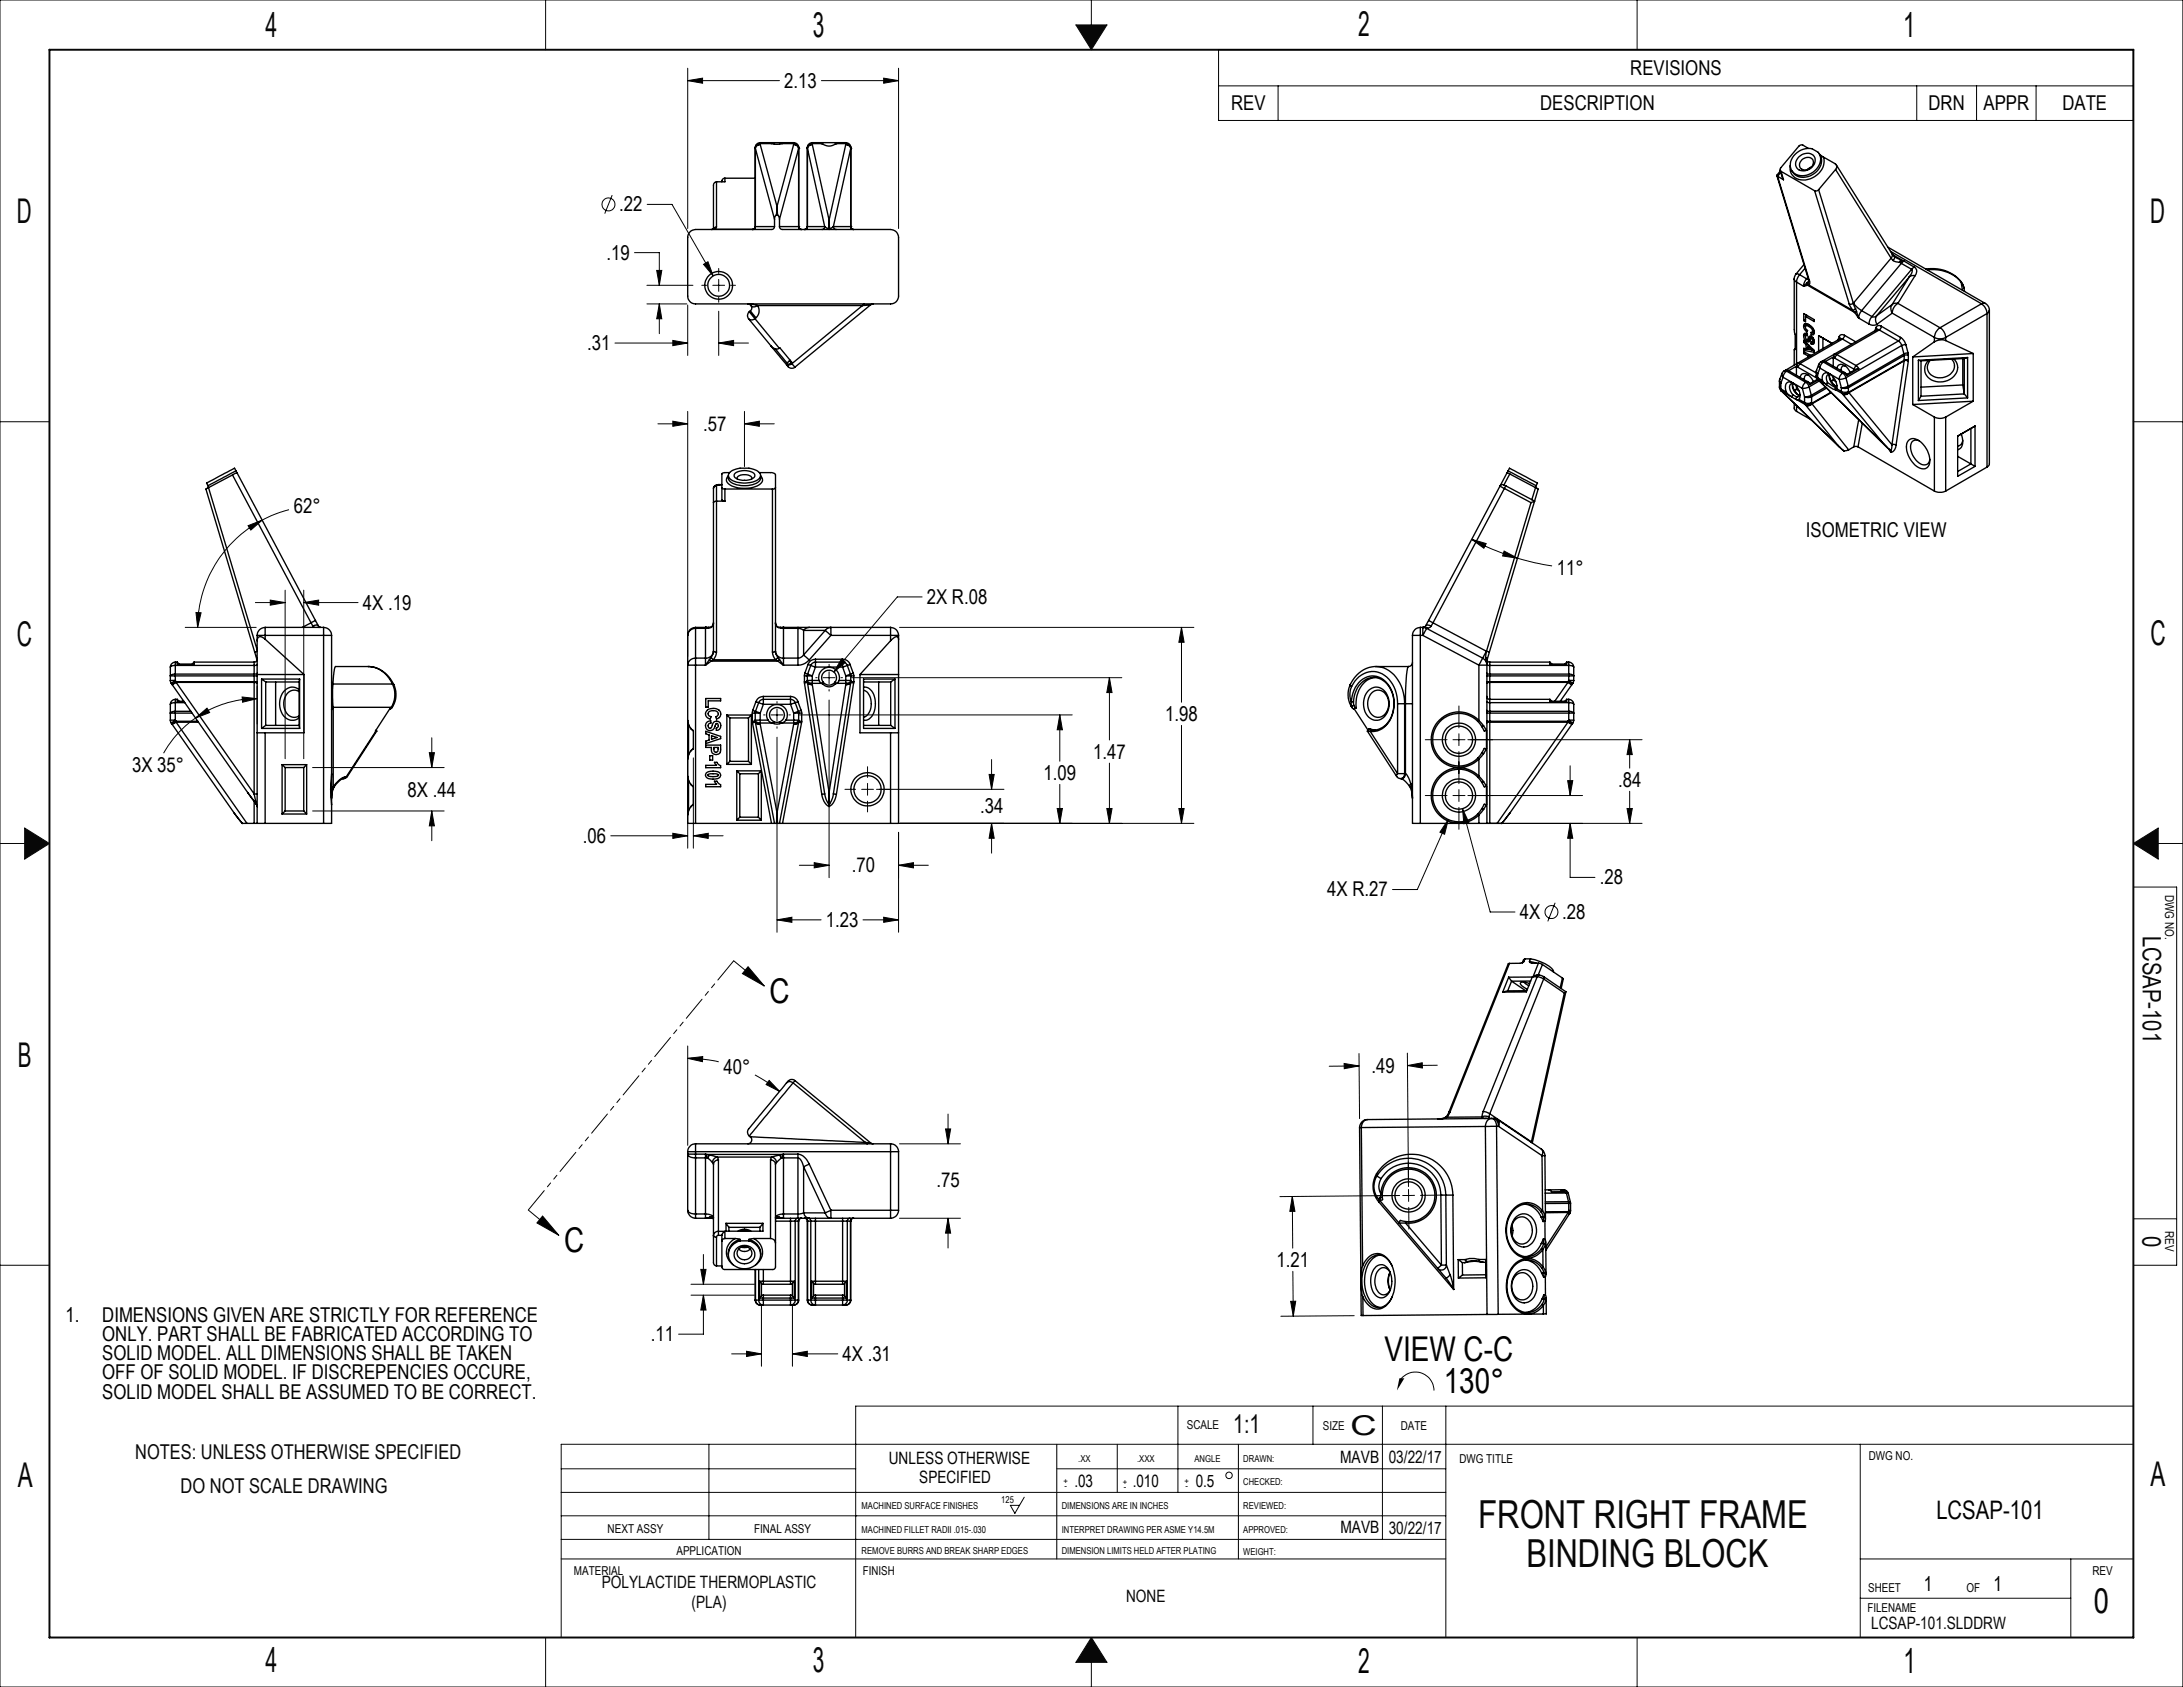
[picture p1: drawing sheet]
<svg xmlns="http://www.w3.org/2000/svg" width="559mm" height="432mm" viewBox="0 0 559 432" stroke-linecap="round" stroke-linejoin="round" font-family="sans-serif">
<defs><g id="words">
<g font-size="9.9" fill="#0a0605">
<text x="378.4" y="391.2">FRONT RIGHT FRAME</text>
<text x="390.8" y="401.1">BINDING BLOCK</text>
</g>
<g font-size="8.7" fill="#0a0605">
<text x="68" y="9.4">4</text>
<text x="208.1" y="9.3">3</text>
<text x="347.7" y="9.3">2</text>
<text x="487.1" y="9.4">1</text>
<text x="4.3" y="57">D</text>
<text x="550.4" y="57.2">D</text>
<text x="4.3" y="165.3">C</text>
<text x="550.5" y="165.1">C</text>
<text x="4.6" y="273.1">B</text>
<text x="4.6" y="380.6">A</text>
<text x="550.5" y="380.4">A</text>
<text x="536" y="412.8">0</text>
<text x="67.9" y="428">4</text>
<text x="208.1" y="428">3</text>
<text x="487.3" y="428.1">1</text>
</g>
<g font-size="8.7">
<text x="197" y="256.7">C</text>
<text x="144.4" y="320.5">C</text>
<text x="354.4" y="348.3">VIEW C-C</text>
<text x="369.6" y="356.5">130°</text>
<text x="347.7" y="428.1">2</text>
</g>
<text font-size="7" fill="#0a0605" x="345.7" y="367.2">C</text>
<g font-size="6.5" fill="#0a0605">
<text x="548.5" y="239.5" transform="rotate(90 548.5 239.5)">LCSAP-101</text>
<text x="548.4" y="316.4" transform="rotate(90 548.4 316.4)">0</text>
<text x="315.7" y="366.7">1:1</text>
</g>
<text font-size="6.5" x="495.7" y="388.9">LCSAP-101</text>
<g font-size="5.2">
<text x="200.7" y="22.4">2.13</text>
<text x="417.3" y="19.1">REVISIONS</text>
<text x="315.1" y="28.1">REV</text>
<text x="394.3" y="28.1">DESCRIPTION</text>
<text x="493.7" y="28.1">DRN</text>
<text x="507.7" y="28.1">APPR</text>
<text x="527.9" y="28.1">DATE</text>
<text x="158.5" y="54.1">.22</text>
<text x="155.3" y="66.4">.19</text>
<text x="150.3" y="89.6">.31</text>
<text x="180" y="110.2">.57</text>
<text x="75.2" y="131.4">62°</text>
<text x="462.3" y="137.5">ISOMETRIC VIEW</text>
<text x="398.5" y="147.2">11°</text>
<text x="237.2" y="154.6">2X R.08</text>
<text x="92.9" y="156">4X .19</text>
<text x="298.3" y="184.5">1.98</text>
<text x="33.8" y="197.5">3X 35°</text>
<text x="279.8" y="194.2">1.47</text>
<text x="104.4" y="204">8X .44</text>
<text x="267.1" y="199.6">1.09</text>
<text x="414.2" y="201.3">.84</text>
<text x="250.9" y="208.1">.34</text>
<text x="149.2" y="215.7">.06</text>
<text x="218.1" y="223.2">.70</text>
<text x="409.5" y="226.3">.28</text>
<text x="339.8" y="229.4">4X R.27</text>
<text x="211.4" y="237.2">1.23</text>
<text x="389" y="235.2">4X</text>
<text x="399.9" y="235.2">.28</text>
<text x="185.2" y="274.9">40°</text>
<text x="351" y="274.6">.49</text>
<text x="239.7" y="303.8">.75</text>
<text x="326.8" y="324.2">1.21</text>
<text x="16.8" y="338.3">1.</text>
<text x="26.2" y="338.4">DIMENSIONS GIVEN ARE STRICTLY FOR REFERENCE</text>
<text x="26.2" y="343.3">ONLY. PART SHALL BE FABRICATED ACCORDING TO</text>
<text x="166.6" y="343.3">.11</text>
<text x="26.2" y="348.2">SOLID MODEL. ALL DIMENSIONS SHALL BE TAKEN</text>
<text x="26.2" y="353.1">OFF OF SOLID MODEL. IF DISCREPENCIES OCCURE,</text>
<text x="215.7" y="348.3">4X .31</text>
<text x="26.2" y="358">SOLID MODEL SHALL BE ASSUMED TO BE CORRECT.</text>
<text x="492.5" y="407.3">1</text>
<text x="510.3" y="407.3">1</text>
</g>
<g font-size="5.2" fill="#0a0605">
<text x="34.6" y="373.4">NOTES: UNLESS OTHERWISE SPECIFIED</text>
<text x="46.2" y="382.3">DO NOT SCALE DRAWING</text>
</g>
<g font-size="4.4">
<text x="227.5" y="374.8">UNLESS OTHERWISE</text>
<text x="343" y="374.6">MAVB</text>
<text x="235.3" y="379.6">SPECIFIED</text>
<text x="275" y="380.5">.03</text>
<text x="290" y="380.5">.010</text>
<text x="306.1" y="380.6">0.5</text>
<text x="343.1" y="392.5">MAVB</text>
</g>
<g font-size="4.4" fill="#0a0605">
<text x="355.5" y="374.5">03/22/17</text>
<text x="355.5" y="392.6">30/22/17</text>
<text x="154" y="406.6">POLYLACTIDE THERMOPLASTIC</text>
<text x="177" y="411.7">(PLA)</text>
<text x="288.3" y="409.9">NONE</text>
<text x="479" y="417">LCSAP-101.SLDDRW</text>
</g>
<g font-size="3.1">
<text x="554.2" y="229.1" transform="rotate(90 554.2 229.1)">DWG NO.</text>
<text x="554.2" y="315.1" transform="rotate(90 554.2 315.1)">REV</text>
<text x="358.5" y="366">DATE</text>
<text x="373.6" y="374.5">DWG TITLE</text>
<text x="478.4" y="373.7">DWG NO.</text>
<text x="155.5" y="392.4">NEXT ASSY</text>
<text x="193" y="392.4">FINAL ASSY</text>
<text x="173.2" y="398">APPLICATION</text>
<text x="146.9" y="403.1">MATERIAL</text>
<text x="220.9" y="403.2">FINISH</text>
<text x="478.2" y="407.4">SHEET</text>
<text x="503.4" y="407.4">OF</text>
<text x="535.6" y="403.2">REV</text>
<text x="478" y="412.6">FILENAME</text>
</g>
<g font-size="3.1" fill="#0a0605">
<text x="303.8" y="365.9">SCALE</text>
<text x="338.7" y="365.9">SIZE</text>
</g>
<g font-size="2.4">
<text x="276" y="374.1">.XX</text>
<text x="291.1" y="374.1">.XXX</text>
<text x="305.8" y="374.1">ANGLE</text>
<text x="318.3" y="374.1">DRAWN:</text>
<text x="272.2" y="379.8">+</text>
<text x="272.5" y="381.2">-</text>
<text x="287.4" y="380">+</text>
<text x="287.7" y="381.4">-</text>
<text x="303.2" y="379.8">+</text>
<text x="303.5" y="381.2">-</text>
<text x="318.3" y="380.2">CHECKED:</text>
<text x="220.5" y="386.2">MACHINED SURFACE FINISHES</text>
<text x="256.3" y="384.7">125</text>
<text x="271.8" y="386.2">DIMENSIONS ARE IN INCHES</text>
<text x="318.3" y="386.2">REVIEWED:</text>
<text x="220.5" y="392.3">MACHINED FILLET RADII .015-.030</text>
<text x="271.8" y="392.3">INTERPRET DRAWING PER ASME Y14.5M</text>
<text x="318.3" y="392.3">APPROVED:</text>
<text x="220.5" y="397.8">REMOVE BURRS AND BREAK SHARP EDGES</text>
<text x="271.8" y="397.8">DIMENSION LIMITS HELD AFTER PLATING</text>
<text x="318.3" y="398">WEIGHT:</text>
</g>
</g></defs>
<g fill="none" stroke="#000" stroke-width=".26">
<path d="M270.5 369.7v29.3M286 369.7v12.3M317 369.7v29.3M143.7 399h226.4M262.2 383.2l-2.4 4.1-1.2-2h2.4"/>
<circle cx="314.6" cy="377.6" r=".82"/>
</g>
<g fill="none" stroke="#0a0605" stroke-width=".26">
<path d="M0 0h558.8v431.8h-558.8zM139.7 0v12.7M275.4 6.4h8l-4 6.3zM279.4 0v6.4M419.1 0v12.7M0 107.9h12.7M546.1 107.9h12.7M0 215.9h6.3M6.3 211.9l6.4 4-6.4 4zM546.1 215.9l6.4-4v8zM552.5 215.9h6.3M546.1 227h11.1v96.9h-11.1"/>
<path d="M546.1 312h11.1M0 323.9h12.7M301.5 359.9v22.1M336.1 359.9v9.8M353.9 359.9v34.1M370.1 359.9v59.2M546.1 359.9h-327.1v59.2M143.7 376h75.3M181.5 369.7v24.3M270.5 376h99.6M476.2 369.7v49.4M546.1 369.7h-402.4v49.4"/>
<path d="M143.7 382h226.4M143.7 394h226.4M143.7 388h226.4M476.2 399h69.9M530.1 399v20.1M139.7 419.1v12.7M279.4 419.1l4 6.4h-8zM419.1 419.1v12.7M476.2 409.1h53.9M279.4 425.5v6.3"/>
</g>
<path d="M12.7 12.7h533.4v406.4h-533.4z" fill="none" stroke="#0a0605" stroke-width=".5"/>
<path d="M275.4 6.4h8l-4 6.3zM546.1 215.9l6.4-4v8zM279.4 419.1l-4 6.4h8zM6.3 211.9v8l6.4-4z" fill-rule="evenodd" fill="#0a0605"/>
<g fill="none" stroke="#000" stroke-width=".26">
<path d="M176 17.5v41M230 17.5v41M311.9 12.7h234.2v18.1h-234.2zM176 20.6l3.8-.6v1.3zM176 20.6h23.5M210.3 20.6h19.7M226.2 20l3.8 .6-3.8 .7zM311.9 22h234.2M327.2 22v8.8M490.6 22v8.8M506 22v8.8M521.2 22v8.8"/>
<path d="M156.7 50l-1.9 4.7M165.7 52.3h6.3l10.6 18.3M162.4 64.7h6.4v8.3M165.6 73h11.8M165.6 77.8h10.2M168.1 69.2h1.3l-.6 3.8zM168.8 77.8l.6 3.8h-1.3zM168.8 77.8v7.6M176 78.1v12.9M179.6 73h1.3M180.1 67.7l1.1-.7 1.4 3.6zM182.5 73h3"/>
<path d="M184 68.7v1.3M184 71.5v3.1M184 76.1v1.3M184 79.7v11.3M187 73h1.3M157.4 87.8h18.6M172.2 87.1l3.8 .7-3.8 .7zM184 87.8l3.8-.7v1.4zM184 87.8h7.6M168.4 108.5h7.6M172.2 107.8l3.8 .7-3.8 .6zM176 105.3v62.7"/>
<path d="M190.6 108.5l3.8-.7v1.3zM190.6 105.3v14.1M190.6 108.5h7.6M63.5 134.5l3.6-1.4-2.9 2.6zM67.1 133.1a31.1 31.1 0 0 0-16.5 27.5M74 130.5l-3.9 1.2-3 1.4M376.7 138l3.7 1.1-.6 1.2zM376.7 138a59.2 59.2 0 0 0 11.7 4.9M50.2 156.8h1.3l-.9 3.8zM65.4 154.2h7.6M69.2 153.6l3.8 .6-3.8 .7zM73 151.1v43.1"/>
<path d="M77.8 154.2l3.8-.6v1.3zM77.8 151.1v43.1M77.8 154.2h13.9M236 152.8h-6.3l-16.2 19.2M385 141l3.4 1.9-3.8-.6zM388.4 142.9l4.5 1.1 4.4 .9M47.4 160.6h18.2M62 178.4l3.8 .4-3.7 .9zM65.8 178.8a27.5 27.5 0 0 0-15.7 5M65.8 175.6v9.7M198.9 179.6v.4M208.8 173.5h.4"/>
<path d="M210.7 173.5h3M212.2 170v.4M212.2 171.9v3.1M212.2 176.5v.4M212.2 179.2v45.4M215.3 173.5h.4M215.4 168.7l1 .8-2.9 2.5zM217.9 173.5h69.3M230.3 160.6h75.3M284 173.5l.7 3.8h-1.4zM284 173.5v15.9M302.4 160.6l.7 3.8h-1.3z"/>
<path d="M302.4 160.6v19.1M50.1 183.8l2.9-2.5 .7 1.1zM50.1 183.8a27.3 27.3 0 0 0-8.2 9M80 196.5h33.7M109.9 192.7h1.3l-.7 3.8zM110.5 188.8v7.7M176 186.7v30.4M177.5 194v23.1M195.5 183h.3M197.4 183h3M198.9 181.5v3M198.9 186v.4"/>
<path d="M198.9 188.7v49.9M201.9 183h.4M204.6 183h69.9M222.1 196.3v2.7M253.2 198.2h1.3l-.7 3.8zM253.8 194.4v7.6M271.3 183l.7 3.8h-1.4zM271.3 183v11.8M284 195.3v15.4M302.4 185.7v25M364.8 189.3h5.6M371.9 189.3h3.1"/>
<path d="M373.5 180.7v5.6M373.5 187.8v3.1M373.5 192.4v8.2M375.7 189.3h44.6M401.3 199.8h1.3l-.7 3.8zM401.9 196v7.6M417.2 189.3l.6 3.8h-1.3zM417.2 189.3v7.3M80 207.6h33.7M110.5 207.6l.7 3.8h-1.3zM110.5 207.6v7.6M156.4 213.9h19.6"/>
<path d="M172.2 213.3l3.8 .6-3.8 .7zM177.5 213.9l3.8-.6v1.3zM177.5 213.9h7.6M216.3 202h2.7M220.6 202h3M222.1 200.5v3.1M222.1 205.1v2.7M224.4 202h32.6M230 213v25.6M230.3 210.7h75.3M253.8 210.7l.7 3.9h-1.3zM253.8 210.7v7.7"/>
<path d="M270.6 206.9h1.4l-.7 3.8zM271.3 200.8v9.9M283.3 206.9h1.4l-.7 3.8zM301.8 206.9h1.3l-.7 3.8zM364.8 203.6h5.6M370.7 209.8l-.9 3.7-1.2-.5zM370.7 209.8l-7.9 17.9h-6.4M371.9 203.6h3.1M373.5 202.1v3M373.5 206.7v5.6M374.4 207l1.6 3.5-1.3 .4zM374.4 207l7.1 26.4h6.3"/>
<path d="M375.7 203.6h29.4M380.9 210.7h39.4M401.9 210.7l.7 3.9h-1.3zM401.9 210.7v13.9h6.4M416.5 206.9h1.3l-.6 3.8zM417.2 202.5v8.2M198.9 235.4l3.8-.6v1.3zM198.9 235.4h11.3M204.6 221.5h7.6M208.4 220.8l3.8 .7-3.8 .6zM220.9 235.4h9.1M226.2 234.8l3.8 .6-3.8 .7z"/>
<path d="M230 221.5l3.8-.7v1.3zM230 221.5h7.6M398.1 231.1l-1.9 4.7M187.8 245.9l7.9 6.5M191.5 247.4l4.2 5-5.7-3.2zM176 270.9l3.9-.5-.1 1.3zM176 270.9l3.6 .2 4.4 .7M176 267.7v25.5M193.3 275.1a37 37 0 0 1 6.3 4.3M196.9 276.5l2.7 2.9-3.5-1.8zM344.1 272.2l3.8 .6-3.8 .7zM347.9 269.7l.1 16.6"/>
<path d="M347.9 272.8l-7.6 .1M360.3 269.6l.2 34.1M360.3 272.7l3.8-.7v1.4zM367.9 272.7h-7.6M230.3 292.8h15.6M242 289h1.3l-.6 3.8zM242.7 285.2v7.6M360.5 297.4v5.5M135.2 309.7l7.9 6.5M138.9 311.3l4.2 4.9-5.7-3.2zM230.3 311.8h15.6M242.7 311.8l.6 3.8h-1.3z"/>
<path d="M242.7 311.8v7.6M330.8 306.2l.7 3.9h-1.3zM330.8 306.2l.1 13.3M357.5 306l-5.6 .1M358.3 306l-30.7 .3M359.1 306h1.5M360.5 304.4l.1 1.6M360.6 306v1.5M360.6 309v5.6M362.1 306h-1.5M369.2 305.9l-5.6 .1M176.9 328.7h16.2"/>
<path d="M176.9 331.5h16.2M179.4 324.9h1.3l-.6 3.8zM180.1 331.5l.6 3.8h-1.3zM180.1 331.5v10h-6.4M180.1 321.1v7.6M194.9 334v15.7M202.8 334v15.7M330.4 333.1h1.3l-.7 3.8zM330.9 325.4l.1 11.5M346.6 336.8l-18.7 .1M187.3 346.5h7.6M191.1 345.9l3.8 .6-3.8 .7z"/>
<path d="M202.8 346.5l3.9-.6v1.3zM202.8 346.5h11.7M358.2 353.6a4.7 4.7 0 0 1 5.3-2.3 4.7 4.7 0 0 1 3.6 4.6"/>
<circle cx="155.8" cy="52.3" r="1.66"/>
<circle cx="397.2" cy="233.5" r="1.66"/>
</g>
<g fill="#000">
<path d="M358.2 352.8h1.3l-1.9 3.1z"/>
<path d="M190.6 108.5l3.8-.7v1.3zM172.2 107.8l3.8 .7-3.8 .6zM284 173.5l.7 3.8h-1.4zM283.3 206.9h1.4l-.7 3.8zM271.3 183l.7 3.8h-1.4zM270.6 206.9h1.4l-.7 3.8zM253.2 198.2h1.3l-.7 3.8zM253.8 210.7l.7 3.9h-1.3zM215.4 168.7l-1.9 3.3 2.9-2.5zM177.5 213.9l3.8-.6v1.3zM172.2 213.3l3.8 .6-3.8 .7zM302.4 160.6l.7 3.8h-1.3zM301.8 206.9h1.3l-.7 3.8zM230 221.5l3.8-.7v1.3zM208.4 220.8l3.8 .7-3.8 .6zM226.2 234.8l3.8 .6-3.8 .7zM198.9 235.4l3.8-.6v1.3zM63.5 134.5l3.6-1.4-2.9 2.6zM50.2 156.8h1.3l-.9 3.8zM62 178.4l3.8 .4-3.7 .9zM50.1 183.8l2.9-2.5 .7 1.1zM69.2 153.6l3.8 .6-3.8 .7zM77.8 154.2l3.8-.6v1.3zM109.9 192.7h1.3l-.7 3.8zM110.5 207.6l.7 3.8h-1.3zM401.9 210.7l.7 3.9h-1.3zM401.3 199.8h1.3l-.7 3.8zM417.2 189.3l.6 3.8h-1.3zM416.5 206.9h1.3l-.6 3.8zM374.4 207l.3 3.9 1.3-.4zM370.7 209.8l-2.1 3.2 1.2 .5zM376.7 138l3.7 1.1-.6 1.2zM385 141l3.4 1.9-3.8-.6zM176 20.6l3.8-.6v1.3zM226.2 20l3.8 .6-3.8 .7zM172.2 87.1l3.8 .7-3.8 .7zM184 87.8l3.8-.7v1.4zM168.8 77.8l.6 3.8h-1.3zM168.1 69.2h1.3l-.6 3.8zM180.1 67.7l2.5 2.9-1.4-3.6zM196.9 276.5l2.7 2.9-3.5-1.8zM176 270.9l3.9-.5-.1 1.3zM191.1 345.9l3.8 .6-3.8 .7zM202.8 346.5l3.9-.6v1.3zM179.4 324.9h1.3l-.6 3.8zM180.1 331.5l.6 3.8h-1.3zM242 289h1.3l-.6 3.8zM242.7 311.8l.6 3.8h-1.3zM330.8 306.2l.7 3.9h-1.3zM330.4 333.1h1.3l-.7 3.8zM360.3 272.7l3.8-.7v1.4zM344.1 272.2l3.8 .6-3.8 .7z"/>
<path d="M191.5 247.4l4.2 5-5.7-3.2zM138.9 311.3l4.2 4.9-5.7-3.2z"/>
</g>
<path d="M187.8 245.9l-52.6 63.8" fill="none" stroke="#000" stroke-width=".26" stroke-dasharray="6.3 1.3 1.3 1.3 1.3 1.3" stroke-dashoffset="-.1"/>
<g fill="none" stroke="#000" stroke-width=".35">
<path d="M193.3 38h.1M193.3 37.8v20.2M193.4 38l4.9 18.1M194.6 37a1.31 1.31 0 0 0-1.2 1M194.6 37a1.16 1.16 0 0 0-1.3 1M194.6 36.8a1.23 1.23 0 0 0-1.3 1M194.6 36.5v.3M194.6 36.5a1.33 1.33 0 0 0-1.3 1.3M194.6 36.8v.2M194.6 37l4.3 15.8M194.6 36.8h3M194.6 36.5h2"/>
<path d="M196.6 36.5h4.6M196.6 36.5l1 .3M197.6 36.8l.9 .1 1.7-.1M200.2 36.8h3M201.2 36.5l-1 .3M201.2 36.5h2M203.2 37a1.31 1.31 0 0 1 1.2 1M203.2 37a1.11 1.11 0 0 1 1.2 1M203.2 36.8a1.17 1.17 0 0 1 1.2 1M203.2 36.5a1.26 1.26 0 0 1 1.2 1.3M203.2 36.5v.3M203.2 36.8v.2"/>
<path d="M203.2 37l-4.3 15.8M204.4 38h.1M204.4 37.8v20.2M204.4 38l-4.9 18.1M206.7 37.8v20.2M206.7 38l4.4 20M206.7 38v20M207.9 37a1.23 1.23 0 0 0-1.2 1M207.9 36.8a1.23 1.23 0 0 0-1.2 1M207.9 36.5v.3M207.9 36.5a1.33 1.33 0 0 0-1.2 1.3M207.9 36.8v.2"/>
<path d="M207.9 36.8h2.4M207.9 37l4.3 19.3M207.9 36.5h1.8M209.7 36.5l.6 .3M209.7 36.5h5.1M210.3 36.8h.1a3.2 3.2 0 0 0 3.8 0M214.2 36.8h2.3M214.8 36.5l-.6 .3M214.8 36.5h1.7M216.5 37a1.31 1.31 0 0 1 1.3 1M216.5 37a1.17 1.17 0 0 1 1.3 1M216.5 36.8a1.17 1.17 0 0 1 1.3 1"/>
<path d="M216.5 36.5a1.26 1.26 0 0 1 1.3 1.3M216.5 36.5v.3M216.5 36.8v.2M216.5 37l-4.3 19.3M217.8 38h.1M217.8 37.8v20.2M217.8 38l-4.5 20M459.6 39.4a4.9 4.9 0 0 1 4.2-1.3l1.6 .9a3.7 3.7 0 0 1-1.8 5.4 3.4 3.4 0 0 1-5.3-1.5l.1-1.5 .4-1zM462.9 38l-1.6-.9-.8 .3-4.7 5.6-.2 .5 .3 .4M465.6 39.3a3.7 3.7 0 0 1-1.8 5.5 3.5 3.5 0 0 1-5.2-1.1M465.8 39.5l.9 .7M182.4 58.7h-.4"/>
<path d="M182.4 58.7h.2M182.6 58.7h10.3M182.7 58.5l-.3 .2M183.4 58.1l-.2 .3-.6 .3M183.4 46.5a.85 .85 0 0 0-.8 .9v11.2M183.4 58.1l-.7 .4M183.4 46.5v11.6M185.6 45.6l-.6 .3-.2 .6M185.6 45.6v.9h-2.2M185.6 45.6h7.7M193.3 58a.72 .72 0 0 1-.7 .7M193.3 58h.1"/>
<path d="M193.4 58a.72 .72 0 0 1-.8 .7M193.4 58h4.9M198.3 58a.78 .78 0 0 1-.8 .7h-19.5a2.05 2.05 0 0 0-2 2.1v15a1.99 1.99 0 0 0 2 2h50a1.99 1.99 0 0 0 2-2v-15a2.05 2.05 0 0 0-2-2.1h-27.8l-.5-.2-.2-.5M198.3 56.1v1.9M198.8 55l-.4 .4-.1 .7M198.8 55h.2M198.9 52.8l.1 2.2M198.9 52.8l-.1 2.2M199 55l.5 1.1M199.5 56.1v1.9M199.5 58h4.9M204.4 58a.72 .72 0 0 0 .8 .7"/>
<path d="M204.4 58h.1M204.4 58a.78 .78 0 0 0 .8 .7M206.7 58a.72 .72 0 0 1-.8 .7 .78 .78 0 0 0 .8-.7M206.7 58h.1M206.7 58h4.4M211.1 58a.72 .72 0 0 1-.7 .7M211.1 58l1 .5M212.1 58.5l.1 .2 .1-.2M212.1 58.5h.2M212.2 56.3l-.1 2.2M212.2 56.3l.1 2.2M213.3 58a.78 .78 0 0 0 .8 .7"/>
<path d="M213.3 58l-1 .5M213.3 58h4.5M217.8 58a.79 .79 0 0 0 .7 .7 .72 .72 0 0 1-.7-.7zM217.8 58h.1M454.8 44.9l8.2 26.8 .2 .2M455 45.1l8.2 26.8M455 45.1l1.5 .9M455.7 43.6l.8 2.4M455.7 43.8l-.9 1 .2 .3M455.9 44.1l-.9 1M455.9 43.9l8.6 4.9M455.9 43.9l.6 2.1"/>
<path d="M460.4 40.2a2.58 2.58 0 0 1 4.2 .2 2.81 2.81 0 0 1-1.4 2.9 2.81 2.81 0 0 1-3.3-.4l-.3-.7 .1-.8zM461.3 40.9a1.66 1.66 0 0 1 1.6-.7 1.66 1.66 0 0 1 1.3 1.2 2.01 2.01 0 0 1-1.2 1.9 2.01 2.01 0 0 1-2.2-.4l-.1-1zM463.7 42.8l-1.1 .6M464.5 48.8l8.9 29M465.5 48.5l-.3 .3h-.7M465.5 48.5l8.9 29.1M466.7 40.2l3.1 1.7a.92 .92 0 0 1 .1 1.5M466.7 40.2a4.9 4.9 0 0 1-5.1 5.9 3.1 3.1 0 0 1-3.3-3.7M469.9 43.4l-4.4 5.1M469.9 43.4l14.2 22.7M470 42.2l14.3 22.7M191.8 79.8l1.5 1.8"/>
<path d="M191.8 79.8a1.29 1.29 0 0 0-.2 1.8M192.1 79.6l1.4 1.7M192.1 79.6l-.3 .2M192.2 78.2a1.14 1.14 0 0 0 1.7 0M192.2 78.2l-.8-.4 2.5 .4M192.2 78.2a.94 .94 0 0 1-.1 1.4M193.9 78.2a2.32 2.32 0 0 1-.4 3.1M193.9 78.2h26.9M220.8 78.2l-18.1 14.9M221.3 77.8l-.5 .4M222.8 78l-2 .2M222.8 78l-19.3 16"/>
<path d="M223.5 77.8l-.7 .2M459.3 71.4v13.4l.2 .8-.2 7.9M459.3 71.4l.2 .5 .4 .3M459.8 70.1l-.5 1.3M459.8 70.1l.9 .2M459.9 72.2l1.8 1.1M459.9 72.2v20.9M460.7 70.3l-.7 1.2-.1 .7M460.7 70.3l1.8 1.1M461.8 67.7l-2 2.4M462.1 68.7l-1.4 1.6M462.5 71.4l-.7 1.1-.1 .8"/>
<path d="M462.5 71.4l.5 .2M462.6 72.4l-.9 .9M462.6 72.4l.1 .6M462.7 73l-1 .3M462.7 73l12.1 7M462.8 71l-.3 .4M463 72.1l-.2 .4 .3 .5M463 72.1l-.4 .3M463.1 71.9l-.1 .2M463.1 73l11.2 6.5M463.1 73h-.4M463.2 71.9l.1 .6-.2 .5"/>
<path d="M473.4 77.8l.9 1.7M474.3 79.5l.5 .5M474.4 77.6h.1M474.4 77.6l-.7 .3-.3-.1M474.4 77.6l2.1 1.9M474.4 77.6l.6 1.4M475 79l-.7 .5M475 79l.2 .7M475.2 79.7l.6 1.7M475.2 79.7l-.4 .3M476.5 79.5a2.79 2.79 0 0 0-.7 1.9M476.5 79.5l2.7 1.5"/>
<path d="M483.2 63.3l25 14.4M483.9 64.3l23.3 13.5M484.1 66.1l.5 .6M484.1 66.1l-9.7 11.5M484.3 64.9l.6 .8M484.3 64.9l.1 .6-.3 .6M484.3 78a1.95 1.95 0 0 0 .1 2.2M484.3 78l-3.9 2.8M484.5 65.2l2.8 1.6M484.6 66.7l1.6 .4M484.9 65.7l1.7 .8M484.9 65.7v.4l-.3 .6"/>
<path d="M485.8 77.6a3.1 3.1 0 0 0-1.4 2.6M485.8 77.6l-1 .1-.5 .3M485.8 77.6l10.8 6.3M486.2 67.1l.5 .3M486.6 66.5l-.4 .6M486.6 66.5l.7 .3M486.7 67.4l-10.2 12.1M486.7 67.4l2.6 1.5M487.2 66.9l-1 .2M487.3 66.8l-.1 .1M487.3 66.8h.1M487.4 66.8l-.7 .6"/>
<path d="M487.4 66.8l-.2 .1M487.4 66.8l2.6 1.6M488.7 70.9l-4.4 7.1M488.7 70.9l-8.3 9.9M489.3 68.9l.2 .4-.1 .4-.7 1.2M489.3 68.9l-10.1 12.1M490 68.4l.5 .4 .1 .6-.4 1.2M490 68.4l-.7 .5M490.2 70.6h-1l-.5 .3M490.2 70.6l-4.4 7M493 68.9a9.6 9.6 0 0 1 8.9 3.1M493.3 69a9.9 9.9 0 0 1 8.7 3.2"/>
<path d="M501.9 72l.5 .8 .3 1M501.9 72l.1 .2M502 72.2a4 4 0 0 1 .9 2.4M502 72.2l.4 2.1M507.2 77.8a3.4 3.4 0 0 1 1.4 2.5M507.2 77.8l-10.6 6.1M508.2 77.7a2.07 2.07 0 0 1 1 1.7M508.2 77.7l-.4-.1-.6 .2M509.2 79.4v39.3l-.1 .5-.5 .4M509.2 79.4l-.1 .5-.5 .4M191.6 81.6l5.8 7M193.3 81.6a1.25 1.25 0 0 1-1.7 0"/>
<path d="M193.3 81.6l6.2 7.5M193.5 81.3l-.2 .3M197.4 88.6a1.67 1.67 0 0 0 2.1 .5M197.4 88.6l4 4.9M198.5 89.3l2.9 3.6M199.5 89.1l.1-.1 3.1 3.7-.2 .1M201.4 93.5l.1 .1a1.35 1.35 0 0 0 2 .4M201.4 92.9v.6M201.6 92.8l-.2 .1M201.6 92.8l.1 .6M201.7 93.4l-.3 .1M202.1 92.3l-.5 .5"/>
<path d="M202.1 92.3l.4 .5M202.2 92.2l-.1 .1M202.5 92.8l-.8 .6M202.5 92.8l.2 .3M202.7 93.1l-1 .3M202.7 93.1l.8 .9M455.5 99l.3 .9M455.5 97.5l.4 .6M455.5 99l.4 .6M455.5 97.5v1.5M455.6 97.1l-.1 .4M455.6 97.1l-.1 .4 .4 .6"/>
<path d="M455.8 99.9l.2 .1M455.9 99.6l.1 .4M455.9 99.6l1.4 .8M455.9 98.1v1.5M456.1 95.6v.4l.3 .6M456.1 95.6l-.5 1.5M456.4 96.6l5 2.8M456.4 96.6l-.5 1.5M456.7 95l-.6 .6M456.7 95h.6M457.3 95a2.08 2.08 0 0 0-.9 1.6M457.3 95l4.9 2.9"/>
<path d="M457.7 94.8l-.5-.1-.5 .3M457.7 94.8l4.9 2.8M457.7 94.8l-.4 .2M458.8 98.4a4.1 4.1 0 0 0 1.6 2.7M458.9 98.1a2.67 2.67 0 0 0 1.8 3.1M459.2 98.2a.9 .9 0 0 0-1 .3 .9 .9 0 0 0 0 1.1l.7 1.4M459.5 89.3l-.2 .2M459.8 99.7l.7 .3M459.8 94.1v2M459.8 98.8v.9M459.8 99.7l-.4 .2M460 93l.7 .1"/>
<path d="M460 93.6l-.2 .5M460 93l-2.9 1.7M460 93.6l-2.2 1.3M460 93v.6M460.2 94l-.4 .1M460.2 94l4.9 2.8M460.7 93.1l4.2 2.4M460.7 93.1l-.5 .9M460.8 96.6a1.25 1.25 0 0 1 1-1.1 1.25 1.25 0 0 1 1.4 .7l1 1.5M461.4 99.4l.5 2.2M461.7 85.9l.1 .8 .7 .7M461.7 85.9l.1-.5 .5-.1 .3 .1 .1 .5a.52 .52 0 0 0-.6 .5 .52 .52 0 0 0 .5 .6l.3-.5"/>
<path d="M461.7 83.5a1.89 1.89 0 0 0 .8 1.5l.2-.4a.92 .92 0 0 1-.5-1.2l.9 .2M461.7 83.5a.58 .58 0 0 1 .2-.6 .58 .58 0 0 1 .7 0 2.44 2.44 0 0 1 1.8 2.6l-.2 .2h-.5M461.7 87.6v-.5l2.7 2.6v.5l-2.7-.5M461.7 90.5v-.5l1.8 1M461.7 90.5l1 .6M461.7 87.6l.6 .6M462 87.4l-.3 .2M462.1 90.2l-.4 .3M462.2 81v1.3l-.5-.2M462.2 81l2.2 1.3v-.5l-2.7-1.5v1.8M462.2 81.8l-.5 .3M462.2 97.9a1.91 1.91 0 0 0-.8 1.5"/>
<path d="M462.2 97.9l.7 .6 .2 .5M462.3 89.3l-.6-.2v.6M462.3 88.2v1.1M462.4 83v.3M462.4 83l-.7 .5M462.4 85.5v.3M462.4 85.5l-.7 .4M462.4 80.7v.2M462.4 89.2v.1M462.4 82.8v.2M462.4 85.3v.2M462.4 89.3h.4"/>
<path d="M462.4 89.3l-.7 .4M462.6 97.6l.7 .8M462.6 97.6l.8 .6M462.6 97.6l-.4 .3M462.6 80.8l-.4 .2M462.6 85.7l-.4 .2M462.6 88l-.3 .2M462.7 91.1v.4M462.8 88.6v.8M462.8 88.6l1 1M462.8 89.4l1 .2M462.8 89l-.5 .3"/>
<path d="M462.9 86.5l.3-.5a1.34 1.34 0 0 1 1 2.1l-.6-.1M462.9 86.5l.7-.4-.2 .4-.7 .5M462.9 83l-.6 .4M463 96a.88 .88 0 0 0-1 .3 .88 .88 0 0 0-.1 .9M463 86.8l.2 .2M463 88.4v.1M463.1 83.6l.7 .6 .2 .6M463.1 99l-1.7 .4M463.1 99l.6 2.2M463.1 88.4l-.3 .2M463.2 90.8l-.5 .3M463.2 87l.1 .1"/>
<path d="M463.2 87l-.7 .4M463.4 91h.1M463.4 91l-.7 .4M463.4 83.4l-.3 .2M463.4 91v.1M463.7 86.6l-.3 .2a.63 .63 0 0 1-.9 .6M463.7 86.6l.3 .6M463.9 89.5l.4 .1M464 87.2l-.1 .3h-.3v.5M464 84.8l-.1 .3h-.4l.2 .6M464 86.4l-.4 .2M464 86.4l-.3 .2"/>
<path d="M464.1 89.4l-.3 .2M464.3 84.8l.1 .4-.7 .5M464.3 87.3l.1 .3-.8 .4M464.4 84.6l-.4 .2M464.4 87l-.4 .2M464.4 84.8l-.6 .3M464.4 87.2l-.5 .4M464.9 96.2l.4 .8M464.9 95.2l.4 .5M464.9 96.2l.4 .5M464.9 95.2v1M465 94.8l-.1 .4"/>
<path d="M465 94.8v.4l.3 .5M465.3 96.7l.2 .5M465.3 97l.2 .2M465.3 97l.1 .2M465.3 96.7l1.2 .7M465.3 95.7v1M465.3 97l-2 1.2v.2M465.4 97.2l.1 .1M465.4 97.2l.2 .2M465.4 97.2l-2.1 1.2M465.5 97.3l17.5 17.2M465.5 97.2l.1 .2"/>
<path d="M465.5 97.2l1.6 .9M465.5 97.3l.1 .1M465.5 85.9l3.4 2M465.5 85.9v4M465.5 85.9l1.1 .6v2.7M465.6 93.3v.6l.3 .3M465.6 93.3l-.6 1.5M465.7 97.5l-2.6 1.5M465.9 94.2l4.9 2.9M465.9 94.2l-.6 1.5M466.1 92.6l-.5 .7M466.1 92.6l.7 .1"/>
<path d="M466.5 97.4a1.26 1.26 0 0 1 .1-1.4 1.26 1.26 0 0 1 1.4-.5 3.9 3.9 0 0 1 2.1 4M466.5 97.4l.6 .7M466.8 92.7a1.91 1.91 0 0 0-.9 1.5M466.8 92.7l4.9 2.8M467.1 98.1l.4 .4M467.1 92.5l-.4-.1-.6 .2M467.1 92.5l5 2.8M467.1 92.5l-.3 .2M467.3 99.1l-3.6 2.1M467.5 98.5l1.7 1.1 .5 .1M467.6 99.3l-3.9 2.3M467.8 97.9l2.1 1.3"/>
<path d="M467.8 97.9l-.3 .6M468.2 96.1a4.7 4.7 0 0 0 1.6 2.7M468.3 95.8a2.59 2.59 0 0 0 1.8 3.1M468.6 95.9a.87 .87 0 0 0-1 .2 .87 .87 0 0 0-.1 1l.3 .8M468.7 87.7l-.1 .4M469.3 97.3l.6 .4M469.3 91.8v1.9M469.3 96.5v.8M469.3 97.3l-.5 .3M469.5 90.7h.6M469.5 91.3l-.2 .5M469.5 90.7l-3 1.7"/>
<path d="M469.5 91.3l-2.2 1.2M469.5 90.7v.6M469.6 91.7l-.3 .1M469.6 91.7l5 2.8M469.7 99.7l.2 .1M469.9 99.8l1.6 .9M469.9 99.1h.1M469.9 99.1l-.2 .6M470.1 99.5l-.2 .3M470.1 99.5l1.2 .7M470.1 90.7l-.5 1M470.1 90.7l5 2.9"/>
<path d="M470.2 98.6l-.3 .5M470.2 94.3a1.15 1.15 0 0 1 .8-1.1 1.15 1.15 0 0 1 1.3 .4l.6 .6 .7 1.2M470.8 97.1l.5 2.1M470.8 86.1l.2 .6M470.8 86.1l-.3 .9M471 86.7h.1M471 86.7l.6 .1M471 86.7l-10.9 6.3M471.3 99.2a2.02 2.02 0 0 0 1.8 0M471.3 99.2v1M471.6 86.8l-10.9 6.3M471.6 86.8l2.3 1.3"/>
<path d="M471.7 95.5a1.91 1.91 0 0 0-.9 1.6M471.7 95.5l.5 .5 .3 .7M472.1 95.3l.7 .8M472.1 95.3l.7 .5M472.1 95.3l-.4 .2M472.2 85.8a.82 .82 0 0 0-1.4 .3M472.2 85.8l-.6 1M472.2 85.8l2.8 1.7M472.4 93.7a.85 .85 0 0 0-1 .2 .85 .85 0 0 0-.1 1M472.5 96.7l-1.7 .4M472.5 96.7l.6 2.1M473.1 98.8l-1.8 .4"/>
<path d="M473.1 98.8v.4M473.1 99.2v1M474.6 94.5l.2 .2M474.8 80l1 1.4M475.1 93.6l.7 .7M475.1 93.6l-.5 .9M475.8 94.3l-3 1.8M475.8 94.3l-.7 .2-2.3 1.3v.3M475.8 81.4l2.6 1.5M478.4 82.9l.9 .4 1.1-.3M479.2 81l-.6 1-.2 .9M480.2 83.8l.2 .5"/>
<path d="M480.2 83.8l-.3 .9M480.4 80.8a2.05 2.05 0 0 0 0 2.2M480.4 80.8a.99 .99 0 0 1-1.2 .2M480.4 84.4h.1M480.4 84.4l.6 .1M480.4 84.4l-10.9 6.3M481 84.5l-10.9 6.2M481 84.5l5 2.8M481.6 83.5a.84 .84 0 0 0-1.4 .3M481.6 83.5l-.2 .5-.4 .5M481.6 83.5l4.9 2.9M484.4 80.2l10.8 6.2"/>
<path d="M484.4 80.2l-4 2.8M486 87.3l.6 .6 .2 .5M486 87.3l-10.9 6.3M486.5 86.4a3.1 3.1 0 0 1 1.4 1.8M486.5 86.4l-.2 .5-.3 .4M486.8 88.4l-14.3 8.3M486.8 88.4l.6 2.2M487.4 90.6v.4M487.4 90.6l-14.3 8.2M487.4 92.2v.2M487.4 91l.6-.2 .5 .2M487.4 92.2l.4-.1 .7 .1"/>
<path d="M487.4 92.4l.6-.1 .5 .1M487.4 91l-14.3 8.2M487.4 91v1.2M487.4 92.2l-14.1 8.2M487.4 92.4l-14.1 8.1M487.4 92.4l-3.1 21.4M487.9 88.2l-1.1 .2M487.9 88.2l.5 2.1M488.4 90.3l.1 .7M488.4 90.3l-1 .3M488.5 92.2v.2M488.5 91v1.2"/>
<path d="M488.5 92.4l-3.1 21.5M489.6 91.4v12.1M491.1 92.2v10.3M491.1 92.2l.6 .2M491.7 92.4v9M495.2 86.4a3.1 3.1 0 0 0 2.9 0M495.2 86.4v1.1M495.2 87.5l-5.6 3.9M496.6 83.9a3.1 3.1 0 0 0-1.4 2.5M496.6 83.9a3.1 3.1 0 0 1 1.5 2.5M498.1 87.2a3.5 3.5 0 0 0-2.9 .3M498.1 86.4v.8"/>
<path d="M498.1 87.2l7 3.3M499.5 91.9a2.63 2.63 0 0 1-1.2 4.4 3.3 3.3 0 0 1-4.9-2.5l.7-1.6M500.2 91.9a3.2 3.2 0 0 1-1.1 5.2 4.4 4.4 0 0 1-6.3-1.8l-.1-.5a3.2 3.2 0 0 1 .9-2.5M502.4 98.5l-10.7 .6M502.4 91.8v6.7M502.4 98.5l.4 2.3M502.8 91.8l-11.1 .6M502.8 91.8v9M503.7 91.5v10.3M503.7 91.5l-12.6 .7M503.7 91.5l-.9 .3M505.1 90.5l-15.5 .9"/>
<path d="M505.1 90.5v12.2M508.6 80.3l-10.5 6.1M508.6 80.3v39.3M456 100v.1M456 100l.2 .2M456 100.1l.2 .1M456 100.1l15 14.4M456 100l2.2 1.3M456.2 100.2l14.2 13.8M457.3 100.4a1.86 1.86 0 0 1 .5-2.6 3.4 3.4 0 0 1 3 3.8l-.3 .6M457.3 100.4l.9 .9M458.2 101.3l.4 .3"/>
<path d="M458.6 101.6l1 .6M458.9 101l1.1 .6M458.9 101l-.3 .6M459.3 103.3v1.4l.6 .6M459.6 102.2l.4 .1M459.9 105.3l3.8 2.2M459.9 103.8v1.5M460 101.6l-.4 .6M460 102.3l2.1 1.2M460.5 102.2l-.5 .1M460.5 102.2l1.4 .8M460.8 100.9l-.4 .6-.4 .1"/>
<path d="M461.9 101.6a2.02 2.02 0 0 0 1.8 0M461.9 103a2.02 2.02 0 0 0 1.8 0M461.9 103l.2 .5M461.9 101.6v1.4M462.1 103.5l.1 .2M462.2 103.7l8.2 10.3M463.7 101.2l-1.8 .4M463.7 101.2v.4M463.7 103a1.3 1.3 0 0 1-1.6 .5M463.7 101.6v1.4M463.7 103l.2 .2M463.8 103.4a1.29 1.29 0 0 1-1.6 .3"/>
<path d="M463.8 103.4l9.4 11.7M463.9 103.2a1.33 1.33 0 0 1-1.7 .5M463.9 103.2l-.1 .2M468.7 100.4l-4.8 2.8M468.8 100.5l-5 2.9M470.4 114l1.7 1.4M470.4 114l.6 .5M471 114.5l1.1 .9M471.3 100.2a2.02 2.02 0 0 0 1.8 0M471.3 100.2l.2 .5M471.5 100.7l.2 .2M471.7 100.9l10.6 12.9"/>
<path d="M473.1 100.2a1.3 1.3 0 0 1-1.6 .5M473.1 100.2l.2 .2M473.2 115.1l-1.1 .3M473.3 100.4a1.3 1.3 0 0 1-1.6 .5M473.3 100.4v.1M473.3 100.5a1.24 1.24 0 0 1-1.6 .4M473.3 100.5l11 13.3M474.5 114.4h1.1M474.5 114.4l-1.3 .7M475.6 114.4l19.6 11.3M475.8 107.4l-1.3 7M476.7 108.3l-1.1 6.1"/>
<path d="M482.3 113.8l1.6 1.5M482.3 113.8l1.5 1.5M483.5 114.9l.5 .8M483.8 115.3l.2 .4M483.8 115.3h.1M483.9 115.3l.1 .4M484.3 113.8l-.1 1-.3 .5M484.3 113.8l.5-.1 .6 .2M485.4 113.9l-.4 1.2-.5 .5-.5 .1M488.5 112.8a2.15 2.15 0 0 1 3.1 .2 6.2 6.2 0 0 1 2.2 6 1.73 1.73 0 0 1-2.7 .7 5.9 5.9 0 0 1-2.8-6.6zM489.6 103.5l5.6 3.3M491.3 112.9a1.47 1.47 0 0 0-1.6 0 1.47 1.47 0 0 0-.6 1.5 5.1 5.1 0 0 0 3.3 4.6l1-.2 .4-.5 .2-.8"/>
<path d="M491.7 101.4l-.6 1.1M495.2 106.8a3.1 3.1 0 0 0 2.9 0M495.2 106.8v18.9M498.1 106.8v18.9M501.1 111.6v10.3l4.5-2.5M501.1 116.8l3.4 1.9M502 111.1l.1 .2M502 111.1a3.3 3.3 0 0 1-.4 3.8l-.5 .2M502.4 112.7l-.4 1-.9 .5M502.8 100.8l.9 1M502.8 100.8l-11.1 .6M503.7 101.8l-12.6 .7"/>
<path d="M504.5 109.7l-3.4 1.9M504.5 118.7l1.1 .7M504.5 109.7v9M504.5 118.7l-3.4 2M505.1 102.7l-7 4.1M505.1 102.7l-15.5 .8M505.6 109l-4.5 2.6M505.6 109v10.4M505.6 109l-1.1 .7M508.6 119.6l-10.5 6.1M53.2 124.3l.1 .3-.3 .4M53.4 124.8l-.7 .4 12.5 41.7"/>
<path d="M53.4 124.8l12.4 41.6M59.5 121.6l20.1 37.8M59.5 121.6l-6.1 3.2M60.4 120.5l.2 .5M60.4 120.5l-.4-.7-2.5 1.4-4.6 2.4 .3 .7M60.4 120.5l-7.2 3.8M60.6 121l-1.1 .6M60.6 121l20.2 37.8M182.6 124.9v41.8M183.4 124.4l-.4 .1-.4 .4M183.4 124.4v42.5M183.9 124l-.9 .3-.4 .6"/>
<path d="M183.9 124.1l-.5 .3M183.9 124h.1M183.9 124v.1M183.9 124h.9M183.9 124.1h.9M184.8 124.8l.2 .3 .6 .1M185.6 128.3h-2.5l-.5 .4M185.6 125.2h12.1M185.6 125.2v3.1M186.4 121.8a1.31 1.31 0 0 0-.4 1.3 1.31 1.31 0 0 0 .9 1 8.1 8.1 0 0 0 7.7-.2l.3-.3a1.17 1.17 0 0 0-.2-1.8M186.4 121.7a1.85 1.85 0 0 0 1.6 2.2 6.5 6.5 0 0 0 6.5-.9l.2-1.3M186.8 121h-1.4l-.6 .3v6.6l.3 .3 .5 .1"/>
<path d="M186.8 120.9l1.1-.6a7.4 7.4 0 0 1 3.8-.5 3 3 0 0 1 3 1.9 3 3 0 0 1-3.2 1.9 5.5 5.5 0 0 1-4.8-1.3l-.3-.6zM188.2 121.1a4.2 4.2 0 0 1 4.9 .3l.1 .2a1.93 1.93 0 0 1-2.1 1.3 3.1 3.1 0 0 1-3.2-1.1zM188.7 122.6a1.19 1.19 0 0 1 1.7-1.1 1.84 1.84 0 0 1 2.1 .9l-.1 .2M194.4 121h2.8a1.19 1.19 0 0 1 1.3 .6v45.1M197.7 125.2v41.7M198.5 124.8l-.3 .3-.5 .1M385 124.1a.61 .61 0 0 0-1 .4l1.1 .5M385 124.1l.4 .3M385.1 125l-18.3 34.4M385.1 125l6.8 3.7M385.4 124.4l-.3 .6M385.4 124.4l7.4 3.9"/>
<path d="M385.8 121l.7 .3M385.8 121l-20.1 37.8M386 120.5l-.2 .5M386 120.5l.4-.7 4.2 2.2 3 1.6-.4 .7M386 120.5l7.2 3.8M386.5 121.3l-1.5 2.8M386.5 121.3l6.6 3.5M391.9 128.7l-11.4 38M392.8 128.3l-.9 .4M392.8 128.3l-11.6 38.6M393.1 124.8l.6 .4-.9 3.1M393.1 124.8l-1 3.1"/>
<path d="M393.2 124.3l-.1 .3 .3 .4M495.2 125.7a3.5 3.5 0 0 0 2.9 0M79.6 159.4l.5 .9M79.6 159.4l-2.2 1.2M80.8 158.8l.7 1.4M80.8 158.8l-1.2 .6M365.7 158.8l-.8 1.4M365.7 158.8l1.1 .6M366.8 159.4l-.4 .9M366.8 159.4l13.7 7.3M43.6 174.2h1.3M43.6 174.2l.3 .7"/>
<path d="M43.6 170.7v3.5M43.9 174.9l.2 .3M44.1 175.2l19.3 27.6M44.9 172.5v.5M44.9 172.5l-.7 .1-.6 .4h1.3M44.9 174.2l-1 .7M44.9 170.3l-.7 .1-.6 .3M44.9 169.5v.8M44.9 169.5a1.33 1.33 0 0 0-1.3 1.2M44.9 179.8l-.7 .1-.6 .4M44.9 179v.8M44.9 179a1.33 1.33 0 0 0-1.3 1.3"/>
<path d="M44.9 179h.5M44.9 169.5h.5M44.9 174.2l.2 .3M44.9 170.3v2.2M44.9 173v1.2M44.9 179.8v2.3M44.9 173h20.2M44.9 172.5h20.2M44.9 170.3h20.2M44.9 179.8h2.4M45.1 174.5v.2M45.1 174.5l-1 .7"/>
<path d="M45.1 174.7l-1 .5M45.1 174.5h20M45.1 174.7h20M45.1 174.7l20 28.5M45.4 169.5v.5h4.3v-.5M45.4 179v.5h1.7M45.4 169.5l.5 .5M45.4 179l.5 .5M49.7 169.5h15.4M49.7 169.5l-.5 .5M65.1 173h.7M65.1 172.5v.5"/>
<path d="M65.1 174.7l.7 .1M65.1 174.5v.2M65.1 174.5h.7M65.1 169.5v.8M65.1 170.3v2.2M65.1 173v1.5M65.1 174.7v28.5M65.2 166.9l.6 2M65.8 168.9h.1M65.8 162.6h2.1M65.8 172.3l-.7 .2M65.8 170.1l-.7 .2"/>
<path d="M65.8 168.7a.73 .73 0 0 1-.7 .8M65.8 168.5v.4M65.8 166.7l-.6 .2M65.8 172.6h12M65.8 162.6v48.1M67 173.8h9.7M67 173.8v12.6M67 173.8l1 .8M67.9 163.6l-.4-.3a.93 .93 0 0 0-1.1-.3 .93 .93 0 0 0-.6 1M67.9 160.6v2M67.9 160.6a2.05 2.05 0 0 0-2.1 2M67.9 160.6h14.9"/>
<path d="M67.9 162.6h14.9M67.9 163.6l9.9 9M67.9 162.6v1M68 174.6h8.6M68 174.6v11.1M70.6 174.6v11.1M76.6 176.5a2.86 2.86 0 0 0-4.6 1.5 4.6 4.6 0 0 0 2.3 6.3l.4 .1a2.46 2.46 0 0 0 1.9-.7M76.6 177a2.47 2.47 0 0 0-3.8 1.8 3.6 3.6 0 0 0 2.4 4.8l1.4-.4M76.6 174.6v11.1M76.7 173.8v12.6M76.7 173.8l-.1 .8M77.8 172.6v15h-9.9"/>
<path d="M80.1 160.3l.4 .3M81.5 160.2a1.11 1.11 0 0 0-1.4 .1M81.5 160.2l.5 .4h-.4M82.8 162.6h2.1M82.8 160.6v2M82.8 160.6a2.05 2.05 0 0 1 2.1 2M82.8 162.6v48.1M84.9 174.6l.3 .5M84.9 162.6v35.5M85.2 175.1l-.1 3.5 .2 2.4M85.2 175.1h15.3M94.3 170.6a7.5 7.5 0 0 1 6.5 4.6"/>
<path d="M94.3 170.6h-8.4l-.4 1.4-.3 3.1M94.3 170.6a7 7 0 0 1 6.2 4.5M100.5 175.1a6.3 6.3 0 0 1-.3 5.9M100.5 175.1l.3 .1M100.8 175.2a6 6 0 0 1-.3 5.7M176 162.6v21.8M178 168.5a1.94 1.94 0 0 0-2 1.8h2M178 168.5v1.8M178 160.8a1.94 1.94 0 0 0-2 1.8M178 160.6a2.05 2.05 0 0 0-2 2M178 160.6v.2M178 160.6h2.6"/>
<path d="M178 170.3h2.6M178 160.8v7.7M178 170.3v40.4M178 168.5h2.6M178 160.8h2.6M180.6 168.5v1.8M180.6 160.6v.2M180.6 160.6h.1M180.6 160.8v7.7M180.7 160.6l.5 .2M180.7 178.8h3.8v.6h-3.2v1.6h-.6zM180.7 160.6h.1"/>
<path d="M180.7 160.6h.7M181.2 160.8h-.6M181.4 160.6l-.2 .2M181.6 168.8l.4 .4M181.6 168.8l-1 1.5M182 169.2l-1.4 1.1M182 169.2h17.1M182.1 168.2l.5 .7M182.1 168.2l-.5 .6M182.4 160.3a1.07 1.07 0 0 1-1.2 .5M182.4 160.1l.2-.7-.2 .9M182.4 160.1l-1 .5"/>
<path d="M182.4 160.1v.2M182.6 168.9h15.9M182.6 168.9l-.6 .3M182.6 166.7l.8 .2M182.6 166.7l-.5 1.5M182.6 166.7a1.88 1.88 0 0 1-2 1.8M183.4 166.9l-.2 1-.6 1M193.5 179.6l.7 .2M193.5 179.6l-.8 2.2M194.2 179.8l1.2 .5M194.2 179.8l-.8 2.3M195.4 179v1.3"/>
<path d="M195.4 179a1.42 1.42 0 0 0-1.2 .8M195.4 178.3a1.97 1.97 0 0 0-1.9 1.3M195.4 178.3v.7M195.4 179h7M195.4 178.3h7M197.7 166.9l.3 1.1 .5 .9M198.5 166.7l-.8 .2M198.5 166.7l.6 1.5M198.5 166.7a1.88 1.88 0 0 0 2.1 1.8M198.5 168.9l.6 .3M198.7 160.1l-.2-.7 .3 .9M198.7 160.1l.4 .3 .6 .2"/>
<path d="M198.7 160.1l.1 .2M198.8 160.3l.5 .4 .7 .1M199.1 168.2l-.6 .7M199.1 168.2l.4 .6M199.1 169.2l1.5 1.1M199.5 168.8l-.4 .4M199.5 168.8l1.1 1.5M199.7 160.6h.7M199.7 160.6l.3 .2M200 160.8h.6M200.4 160.6h.1M200.4 160.6h.2"/>
<path d="M200.5 160.6l-.5 .2M200.6 168.5v1.8M200.6 160.6h-.1M200.6 160.6v.2M200.6 160.6h3.7M200.6 170.3h3.7M200.6 168.5h3.7M200.6 160.8v7.7M200.6 160.8h3.7M202.4 179v1.3M202.4 179a1.31 1.31 0 0 1 1.2 .8M202.4 178.3a1.97 1.97 0 0 1 1.9 1.3"/>
<path d="M202.4 178.3v.7M203.6 179.8l-1.2 .5M203.6 179.8l.8 2.3M204.3 179.6l-.7 .2M204.3 168.5v1.8M204.3 160.8l.8 .2 .6 .4M204.3 160.6v.2M204.3 160.6h2.9M204.3 179.6l.8 2.2M204.3 160.8v7.7M205.7 167.6l1.5 1.3M205.7 167.6a1.85 1.85 0 0 1-1.4 .9"/>
<path d="M205.7 161.4v6.2M205.7 161.4h5.5M205.9 173h.8M205.9 174.5h.8M205.9 174.5v.3M205.9 174.8l4.5 28.5M205.9 173v1.5M206 172.3l-.1 .7M206 172.3l.7 .2M206.7 173h1.2M206.7 174.5a1.14 1.14 0 0 0 1.2 .7M206.7 174.5v.2"/>
<path d="M206.7 173v1.5M206.7 174.7a1 1 0 0 0 1.2 .5M206.7 174.7l-.8 .1M206.7 174.7l4.4 28.5M206.7 172.5l1.2 .5M206.7 172.5v.5M206.8 170.1l.7 .2M206.8 170.1l-.8 2.2M207.2 168.9a3.8 3.8 0 0 1-2.9 1.4M207.2 160.6a1.81 1.81 0 0 0-1.5 .8M207.2 160.6h20.8M207.5 170.3l1.2 .4"/>
<path d="M207.5 170.3l-.8 2.2M207.9 174.2v.7M207.9 174.2h-1.1a.56 .56 0 0 0 .7 .6l.4 .1M207.9 173v1.2M207.9 174.9v.3M207.9 174.2h1.8M207.9 174.9h2.4M207.9 175.2l4.3 27.6M208.7 169.5v1.2M208.7 169.5a1.42 1.42 0 0 0-1.2 .8M208.7 168.7a1.97 1.97 0 0 0-1.9 1.4M208.7 168.7v.8"/>
<path d="M208.7 169.5h7M208.7 170.7h7M208.7 170.7l-.8 2.3M208.7 168.7h7M209.7 174.2l.6 .7M209.7 174.2a2.67 2.67 0 0 1 2.5-3.4 2.67 2.67 0 0 1 2.6 3.4M210.3 174.9l.4 .3M210.7 174.6a1.9 1.9 0 0 1 .2-2.5 1.9 1.9 0 0 1 2.6 0 1.9 1.9 0 0 1 .2 2.5M210.7 175.2a2.01 2.01 0 0 0 3 0M210.7 174.6a1.89 1.89 0 0 0 3 0M210.7 174.6v.6M211.2 161.4a1.53 1.53 0 0 1 1.5-.7v1.9"/>
<path d="M211.2 161.4l1.5 1.2M211.2 161.4l-5.5 6.2M212.7 162.6l-5.5 6.3M212.7 162.6h15.3M213.7 174.6v.6M214.2 174.9l-.5 .3M214.2 174.9h2.3M214.8 174.2l-.6 .7M214.8 174.2h1.7M215.7 169.5v1.2M215.7 169.5a1.31 1.31 0 0 1 1.2 .8M215.7 168.7a1.97 1.97 0 0 1 1.9 1.4"/>
<path d="M215.7 168.7v.8M215.7 170.7l.8 2.3M216.5 173h1.3M216.5 174.2h1.3a1.07 1.07 0 0 1-1.3 .7M216.5 174.2v.7M216.5 173v1.2M216.5 174.9v.3M216.5 175.2l-4.3 27.6M216.9 170.3l-1.2 .4M216.9 170.3l.8 2.2M217.6 170.1l-.7 .2M217.6 170.1l.8 2.2"/>
<path d="M217.7 172.5l-1.2 .5M217.7 172.5l.1 .5M217.8 174.5a1.07 1.07 0 0 1-1.3 .7M217.8 174.5v.2M217.8 174.7a1.08 1.08 0 0 1-1.3 .5M217.8 174.7l.7 .1M217.8 174.5h.7M217.8 173h.7M217.8 173v1.5M217.8 174.7l-4.5 28.5M218.4 172.3l.1 .7M218.4 172.3l-.7 .2"/>
<path d="M218.5 174.8l-4.4 28.5M218.5 174.5v.3M218.5 173v1.5M220.1 172.6v15h7.9M220.1 172.6h9.9M221.1 175.9a3 3 0 0 1 2.9 3 5 5 0 0 1-1.9 5.4l-1 .1M221.1 176.7a3.7 3.7 0 0 1 1.8 4.5l-.8 1.8-1 .6M221.1 174.6h6.9M224.9 174.6v11.1M228 162.6h2M228 160.6v2M228 160.6a2.05 2.05 0 0 1 2 2"/>
<path d="M228 162.6v1.4M228 164l-7.9 8.6M228 174.6v11.1M229.1 173.8v12.6M229.1 173.8h-8v12.6h8M229.1 173.8l-1.1 .8M230 163.6v-.3a.55 .55 0 0 0-.4-.4 .55 .55 0 0 0-.6 .2l-1 .9M230 162.6v48.1h-2M345.7 175.2a6 6 0 0 0 .3 5.7M345.7 175.2l.3 .6M345.9 179.6a6.6 6.6 0 0 1 5.3-6.6 6.1 6.1 0 0 1 5.6 6.2 7.3 7.3 0 0 1-4.2 7.9l-1.9 .1M345.9 179.6v1.1"/>
<path d="M345.9 179.6l.6 .1M346 175.8a5.8 5.8 0 0 1 7.8-3.3 8.4 8.4 0 0 1 4 7.6M346 175.8a5 5 0 0 0-.1 3.8M346.5 179.7a6.2 6.2 0 0 1 4.6-6.3 5.4 5.4 0 0 1 5.5 4.8 7.1 7.1 0 0 1-3.8 8.5l-1.8 .1M346.5 179.7l.1 .9M350.4 176.7a2.96 2.96 0 0 1 4.9 1.6 4.5 4.5 0 0 1-2.6 6.1 3.8 3.8 0 0 1-3.7-4.6l.4-1.8zM351.1 177.4a2.4 2.4 0 0 1 4.1 1.1 3.7 3.7 0 0 1-2.1 5.1 3.2 3.2 0 0 1-2.9-4.3l.3-1zM352 173.4a5.8 5.8 0 0 0-4.8 5.4v2.4M352.1 170.6a7.5 7.5 0 0 0-6.4 4.6M360.5 170.6h-8.3a7.8 7.8 0 0 1 7 6.7l.4 2.8M360.5 170.6a16.1 16.1 0 0 0-.7 6v3.5M361.6 169.6a1.09 1.09 0 0 1-1.1 1"/>
<path d="M361.6 162.6h2M361.6 162.6v48.1h2M363.6 160.6a2.05 2.05 0 0 0-2 2M363.6 160.6v2M363.6 160.6h.6M363.6 162.6h.6M363.6 162.6v48.1M364.2 160.6v2M364.2 160.6l1 .2M364.2 162.6l14.4 7.7M364.4 160.6h-.1M364.4 160.6l.8 .2"/>
<path d="M364.9 160.2a1.11 1.11 0 0 1 1.5 .1M364.9 160.2l-.5 .4M365.2 160.8l-1 1.8M365.2 160.8l14.3 7.7M365.2 160.8h.1M366.4 160.3l-.4 .3-.8 .2M378.6 170.3h2M378.6 170.3v14.1M379.5 168.5l-.9 1.8M379.5 168.5a2.05 2.05 0 0 1 1.1 1.8M380.3 168.2l.3 .3v.4M380.3 168.2l.1 .6"/>
<path d="M380.4 168.8l.2 1.5M380.4 168.8l.2 .4M380.5 166.7l-1 1.8M380.5 166.7h.1M380.5 166.7l-.2 1.5M380.5 166.7l.7 .2M380.6 169.2v1.1M380.6 179.6l.8 .2M380.6 178.3a.72 .72 0 0 0 .8 .7M380.6 174.5h.8M380.6 173h.8M380.6 172.3l.8 .2"/>
<path d="M380.6 170.1l.8 .2M380.6 170.3v40.4M380.6 168.9l.3 .5 .5 .1M380.6 168.9v.3M381.2 166.9l-.6 2M381.4 179v.8M381.4 174.5v.2M381.4 174.7l-.8 .1M381.4 172.5v.5M381.4 169.5v.8M381.4 179h15.3M381.4 169.5h15.3"/>
<path d="M381.4 173h20.2M381.4 174.5h20M381.4 174.7h20M381.4 172.5h20.2M381.4 170.3h20.2M381.4 179.8h20.2M381.4 170.3v2.2M381.4 173v1.5M381.4 174.7v4.3M381.4 179.8v2.3M396.7 179v.5h4.3v-.5M396.7 169.5v.5h4.3v-.5"/>
<path d="M396.7 179l.5 .5M396.7 169.5l.5 .5M401 179h.6M401 169.5h.6M401 179l-.4 .5M401 169.5l-.4 .5M401.4 174.5v.2M401.4 174.5l1 .7M401.4 174.7l1 .5M401.4 174.7l-3.4 4.8M401.6 179.8l.7 .1 .5 .4M401.6 179v.8"/>
<path d="M401.6 179a1.33 1.33 0 0 1 1.2 1.3M401.6 172.5v.5M401.6 174.2l1 .7M401.6 174.2h1.2M401.6 172.5l.7 .1 .5 .4h-1.2M401.6 170.3l.7 .1 .5 .3M401.6 169.5v.8M401.6 169.5a1.33 1.33 0 0 1 1.2 1.2M401.6 170.3v2.2M401.6 173v1.2M401.6 179.8v2.3M401.6 174.2l-.2 .3"/>
<path d="M402.4 175.2l-3 4.3M402.6 174.9l-.2 .3M402.8 174.2l-.2 .7M402.8 170.7v3.5M43.6 184.3h1.3M43.6 184.3l.3 .8M43.6 180.3v4M43.9 185.1l.1 .2M44 185.3l15.9 22.7M44.9 182.1v.4M44.9 184.3l-1 .8M44.9 182.1h-.7l-.6 .4h1.3"/>
<path d="M44.9 182.5v1.8M44.9 184.3l.2 .3M44.9 182.5h4.2M44.9 182.1h4M45.1 184.6v.3M45.1 184.6l-1.1 .7M45.1 184.9l-1.1 .4M45.1 184.9l18.1 25.8M45.1 184.6h5.5M45.1 184.9h5.7M65.8 187.6h2.1M67 186.4h9.7"/>
<path d="M67.9 187.6v23.1M68 185.7h8.6M68 185.7l-1 .7M72.2 195.7h6.3M72.2 195.7v12.7M72.2 195.7l.8 .8M73 196.5h4.8M73 196.5v11.1M76.6 185.7l.1 .7M77.8 196.5v11.1M78.5 195.7v12.7M78.5 195.7l-.7 .8"/>
<path d="M84.9 198.1a31.7 31.7 0 0 0 0 7.9M84.9 198.1v7.9M85.3 181l-.4 .7M85.3 181h14.9M85.3 181v20.4M87.7 199.3h.2M87.7 199.3l-.9 .6-1.2 1.4M88.4 198.9a5.1 5.1 0 0 0-3.1 2.5M88.4 198.9l-.7 .4M88.4 198.9h.2M88.6 198.9l-.7 .4M88.9 198.7l-.3 .4-.7 .2"/>
<path d="M88.9 198.7l-.3 .2M96.2 187v.1M96.2 187.1h.2M96.2 187.1l-7.6 11.8M96.3 186.9l.1 .2M96.4 187.1l-7.5 11.6M99.9 181.4l-3.8 5.7h.1M100.2 181l-.3 .4M100.3 181.2l-.4 .2M100.5 180.9l-.3 .1M100.5 180.9l-.2 .3M176 198.7a3.1 3.1 0 0 0 1.5 2.6v4.7a2.88 2.88 0 0 0-1.5 2.6v2.1h2"/>
<path d="M176 184.4a3.1 3.1 0 0 0 1.5 2.6v4.7a2.88 2.88 0 0 0-1.5 2.6M176 198.7v9.9M176 184.4v9.9M176 194.3v4.4M176.2 185.3v8M176.2 199.6v8M176.7 186.3l.8 .8M177.5 191.6l-.8 .7M180.7 190.7h3.8v1a1.2 1.2 0 0 1-1.2 1.4 1.2 1.2 0 0 1-1.2-1.4v-.4h-1.4zM180.7 195.9h2.7l-.5-.8h.6l.5 .6 .5 .3v.5h-3.8zM180.7 187.2l3.8 1.3v.6l-3.8 1.2v-.6l.8-.3v-1.3l-.8-.3zM180.8 185l1.1-.5 .1 .6a.65 .65 0 0 0-.8 .6 .65 .65 0 0 0 .8 .6l.2-.2a1.51 1.51 0 0 1 1.2-1.5 1.19 1.19 0 0 1 1.1 1.2 1.19 1.19 0 0 1-1.1 1.1l-.1-.5a.58 .58 0 0 0 .6-.6 .58 .58 0 0 0-.6-.6l-.2 .4a1.27 1.27 0 0 1-1.6 1.4 1.27 1.27 0 0 1-.7-2z"/>
<path d="M180.8 197.8a3.5 3.5 0 0 1 3.5 0 .9 .9 0 0 1-.6 1.5l-1.2 .1a1.49 1.49 0 0 1-1.9-1zM181.1 181.8a2.09 2.09 0 0 1 3.4 1 1.29 1.29 0 0 1-1.1 1.2l-.2-.6a.77 .77 0 0 0 .7-.8 .77 .77 0 0 0-.9-.7h-.9l-.7 .4-.1 .7 .7 .4-.2 .6a1.29 1.29 0 0 1-1.1-.9 1.29 1.29 0 0 1 .4-1.3zM181.3 198.2l.5-.2h1.5l.6 .4a2.18 2.18 0 0 1-2.7 .1zM181.7 193.4h.7v1.2h-.7zM182.1 188.3l1.5 .5-1.5 .4zM182.7 191.3h1.1v.4a.61 .61 0 0 1-.5 .8 .61 .61 0 0 1-.6-.8zM186.1 183h6.2M186.1 183v12.7M186.1 195.7h6.2M186.1 183l.7 .8M186.8 183.8h4.8M186.8 194.9l-.7 .8"/>
<path d="M186.8 194.9h4.8M186.8 183.8v11.1M188.6 197.3h6.3M188.6 197.3v12.6M188.6 197.3l.8 .7M189.4 198v11.2M189.4 198h4.7M191.6 194.9l.7 .8M191.6 183.8v11.1M192.3 183v12.7M192.3 183l-.7 .8M192.6 184.6v.4"/>
<path d="M192.6 184.6h.7M192.6 182.5h.7M192.6 182.5v2.1M192.6 185l4.9 25.7M192.7 181.8l-.1 .7M192.7 181.8l.7 .3M193.3 182.5h1.3M193.3 184.6a1.14 1.14 0 0 0 1.3 .7M193.3 184.6l.1 .3M193.3 182.5v2.1M193.4 184.9a1.16 1.16 0 0 0 1.2 .4M193.4 184.9l-.8 .1"/>
<path d="M193.4 184.9l4.9 25.8M193.4 182.1l1.2 .4M193.4 182.1l-.1 .4M194.1 198v11.2M194.6 184.3v.8M194.6 184.3h-1.2a.56 .56 0 0 0 .7 .7l.5 .1M194.6 184.3h2M194.6 182.5v1.8M194.6 185.1v.2M194.6 185.1h3M194.6 185.3l4.3 22.7M194.9 197.3v12.6"/>
<path d="M194.9 197.3l-.8 .7M195.4 180.3h7M195.4 180.3l-.8 2.2M196.6 184.3l1 .8M196.6 184.3a2.66 2.66 0 0 1 2.3-4 2.66 2.66 0 0 1 2.3 4M197.6 185.1l.6 .1M198.2 184.7a1.91 1.91 0 0 1-.8-2.9 1.91 1.91 0 0 1 3 0 1.91 1.91 0 0 1-.8 2.9M198.2 185.2l.7 .1 .7-.1M198.2 184.7l.7 .2 .7-.2M198.2 184.7v.5M199.6 184.7v.5M200.2 185.1l-.6 .1"/>
<path d="M200.2 185.1h3M201.2 184.3l-1 .8M201.2 184.3h2M202.4 180.3l.8 2.2M203.2 182.5h1.2M203.2 184.3h1.2a1.07 1.07 0 0 1-1.2 .8M203.2 184.3v.8M203.2 182.5v1.8M203.2 185.1v.2M203.2 185.3l-4.3 22.7M204.4 182.1l-1.2 .4M204.4 182.1v.4"/>
<path d="M204.4 184.6a1.07 1.07 0 0 1-1.2 .7M204.4 184.9a1.18 1.18 0 0 1-1.2 .4M204.4 184.6v.3M204.4 184.9l.8 .1M204.4 184.6h.8M204.4 182.5h.8M204.4 182.5v2.1M204.4 184.9l-4.9 25.8M205.1 181.8l.1 .7M205.1 181.8l-.7 .3M205.2 185l-4.9 25.7M205.2 184.6v.4"/>
<path d="M205.2 182.5v2.1M221.1 185.7h6.9M228 187.6h2M228 187.6v23.1M228 185.7l1.1 .7M345.9 180.7l.2 .5 .4 .2M345.9 180.7l.1 .2M346 180.9l.1 .3M346.5 181.4l3.7 5.5M346.6 180.6l.1 .3 .5 .3M346.6 180.6l-.7 .1M347.2 181.2l-.7 .2"/>
<path d="M350.4 186.5l-.4 .6M350.7 187.2l-.7-.1 7.5 11.6M350.7 187.2l7.1 10.8M351 186.8l-.6-.3 1.6 .3M351 186.8l-.3 .4M357.5 198.7l.3 .4 .8 .2M357.8 180.1h1.8M357.8 198h1.8M357.8 198l-.3 .7M357.8 180.1v17.9M358.6 199.3h.2M358.7 199.3l1.1 .8 1.1 1.2"/>
<path d="M359.6 198l-.4 1-.6 .3M359.6 180.1v17.9M359.6 180.1h.2M359.6 198h.2M359.8 180.1h1.8M359.8 198a5 5 0 0 1 1.3 2.6M359.8 198l-.4 1-.6 .3M359.8 180.1v17.9M378.3 184.6a6.7 6.7 0 0 0-9.6 0 6.7 6.7 0 0 0 0 9.5 6.7 6.7 0 0 0 9.6-.1M378.3 198.9a6.7 6.7 0 0 0-9.6-.1 6.7 6.7 0 0 0 0 9.6 6.7 6.7 0 0 0 9.6-.1M378.3 184.6l1 1.4M378.3 198.9l1 1.4"/>
<path d="M378.3 194l.3 .3M378.6 184.4a7.1 7.1 0 0 0-10.1-.1 7.1 7.1 0 0 0 0 10.1 7.1 7.1 0 0 0 10.1-.1M378.6 198.7a7.1 7.1 0 0 0-10.1-.1 7.1 7.1 0 0 0 0 10.1 7.1 7.1 0 0 0 10.1-.1M378.6 184.4l1.2 1.4M378.6 198.7l1.2 1.4M378.6 194.3v4.4M378.6 184.4l-.3 .2M378.6 198.7l-.3 .2M379.3 192.7l-1 1.3M379.3 186l.6 1.1 .6-.1M379.3 192.7l.5 .2M379.8 192.9l-1.2 1.4"/>
<path d="M379.8 185.8l.7 1.2M379.8 185.8l-.5 .2M380.5 191.7l-.7 1.2M380.5 191.7l-.6-.1-.6 1.1M380.5 187v4.7M380.6 184.6h.8M380.6 181.8l.8 .3M380.6 182.5h.8M381.4 184.6v.3M381.4 184.9l-.8 .1M381.4 182.1v.4M381.4 182.5h20.2"/>
<path d="M381.4 184.6h20M381.4 184.9h20M381.4 182.1h20.2M381.4 182.5v2.1M381.4 184.9v25.8M401.4 184.6v.3M401.4 184.6l1 .7M401.4 184.9l1 .4M401.4 184.9l-18.2 25.8M401.6 182.1v.4M401.6 184.3l1 .8M401.6 184.3h1.2"/>
<path d="M401.6 182.1h.7l.5 .4h-1.2M401.6 182.5v1.8M401.6 184.3l-.2 .3M402.4 185.3l-15.9 22.7M402.6 185.1l-.2 .2M402.8 184.3l-.2 .8M402.8 180.3v4M59.9 208l2.2 2.8M59.9 208l2.2 2.7h1.1M63.2 210.7h1.9M63.4 202.8l2.2 3M65.1 203.2l.7 .1"/>
<path d="M65.1 203.2l.5 2.6M65.1 210.7h.7M65.1 205.1v5.6M65.6 205.8l.2 .6zM65.6 205.8h.1M65.8 210.7h2.1M67.9 210.7h14.9M72.2 208.4h6.3M73 207.6h4.8M73 207.6l-.8 .8M77.8 207.6l.7 .8M84.9 206v4.7h-2.1"/>
<path d="M85.6 201.3a6 6 0 0 0-.7 3l.4-2.9M85.6 201.3l-.3 .1M176.7 200.6l.8 .8M177.5 205.8l-.8 .8M178 210.7h19.5M180.7 200.8h2.7l-.5-.8h.6l1 .9v.5h-3.8zM188.6 209.9h6.3M189.4 209.2h4.7M189.4 209.2l-.8 .7M194.1 209.2l.8 .7M197.5 210.7h.8M198.3 210.7h.5"/>
<path d="M198.8 210.7h.2M198.9 208l.1 2.7M198.9 208l-.1 2.7M199 210.7h.5M199.5 210.7h.8M200.3 210.7h27.7M210.4 203.3l.5 1.8 .6 .9 .7 .4M211.1 203.2l.4 1.5 .6 1.1M211.1 203.2l-.7 .1M212.1 205.8h.2M212.1 205.8l.1 .6M212.2 202.8l.1 3"/>
<path d="M212.2 202.8l-.1 3M212.3 205.8l-.1 .6M213.3 203.2l-.2 1-.8 1.6M213.3 203.2l.8 .1M214.1 203.3l-.3 1.2-.5 1.1-1.1 .8M361.1 200.6l.4 1.6 .1 2.1a6 6 0 0 0-.7-3M361.1 200.6l-.3 .4 .1 .3M363.6 210.7h15M378.3 208.3l.3 .3M378.6 210.7h2M378.6 208.6v2.1M379.3 207l-1 1.3"/>
<path d="M379.3 200.3l.6 1.1 .6-.1M379.3 207l.5 .2M379.8 207.2l-1.2 1.4M379.8 200.1l.7 1.2M379.8 200.1l-.5 .2M380.5 206l-.7 1.2M380.5 206l-.6-.2-.6 1.2M380.5 201.3v4.7M380.6 210.7h.8M381.4 210.7h1.8M386.5 208l-2.1 2.8M386.5 208l-2.1 2.7h-1.2"/>
<path d="M385.9 253.6l-1.2 .3M386.2 250.1l-1.5 3.8M386.2 250.1h6l-1.5 3.8h-6M386.2 250.1l.7 1M386.4 246.6l-.3 .1-15.2 38M386.4 246.6l-15.2 38M386.9 251.1l3.6 2.5M386.9 251.1l-1 2.5M390.1 246.1l-.5 .4-.5 .1h-2.7M390.1 246.1l-.4 .3M390.2 251.4l1.1 .9M390.3 245.4l-.3 .3-.3 .7"/>
<path d="M390.3 245.4l-.2 .7M390.3 245.4h1.5M390.8 253.6h-4.9M391.5 246.1l.1 .2 .5 .3 1.7-.1M391.5 246.1l1.7 .4M391.5 251.7a2.78 2.78 0 0 0-2.3-.1l-.1 .1a3.4 3.4 0 0 0 1.9 1.5M391.8 245.4l.5 .1a8.2 8.2 0 0 1 5.4 3.1v.2M391.8 245.4l-.3 .7M391.8 251.1h-4.9M392.4 250h1.1M393.5 250l1.6 .6M393.5 250l-13.8 34.5"/>
<path d="M393.8 246.5l1 .4M393.8 246.5l-1.4 3.5M394 249.6l-.5 .4M394 249.6l1.1 .4M394 249.6h-.9l-.7 .4M394.8 246.9l5.1 3.4M394.8 246.9l-1.1 2.7M395.1 249.9l5.7 3.9-.4 .4M395.1 250v.6M395.1 250.6l-13.7 34.5M395.1 250.6l5.3 3.6M399.9 250.3l.3 .3-.6 2.4"/>
<path d="M399.9 250.3l-.5 2.5M400.4 254.2l-8.4 38.1M400.8 253.9l-8.5 38.6M201.3 277.2l-5.3 6.5a35.6 35.6 0 0 0-4.7 5.9l.2 .8 .3 .4M201.3 277.2a1.19 1.19 0 0 1 1.7 0M203 277.2l-11.2 13.6M203 277.2l18.5 15.2M203.5 276.6a1.47 1.47 0 0 0-2.2 .6M203.5 276.6l-.5 .6M203.5 276.6l19.3 15.9M176 294.8h2M176 294.8v15"/>
<path d="M178 292.8v2M178 292.8a2.05 2.05 0 0 0-2 2M178 295.4v1M178 295.4h-2a1.74 1.74 0 0 0 2 1M178 294.8v.6M178 296.4v14.3M178 292.8h50M178 294.8h50M178 295.4h2.6M178 296.4h2.6M180.6 296.4h.6M180.6 295.4v1"/>
<path d="M180.6 295.4l.1 .2M180.6 295.4l.1 .1M180.6 296.4v14.3M180.7 295.6l.5 .8M180.7 295.5l.8 .1M180.7 295.5v.1M180.7 295.5h19.7M181.2 296.4l1.2 1.2M181.5 295.6l-.3 .8M181.5 295.6l2 .6M182.4 297.6l.2 .4M182.6 298v25.1a.84 .84 0 0 0 .8 .9"/>
<path d="M183.5 296.2l.4 .7M183.5 296.2a1.5 1.5 0 0 0-1.1 1.4M183.5 296.2h14.1M183.9 296.9a1.21 1.21 0 0 0-1.3 1.1M183.9 296.9v18.3M191.8 290.8l.3 .2M192.1 291a1.01 1.01 0 0 1 .3 1.1 1.01 1.01 0 0 1-1 .7M192.1 291l29.4 1.4M197.2 296.9a1.21 1.21 0 0 1 1.3 1.1M197.2 296.9v20.1M197.6 296.2l-.4 .7M197.6 296.2a1.5 1.5 0 0 1 1.2 1.4"/>
<path d="M198.5 298v26.3a.67 .67 0 0 1-.8 .6h-12.3l-.3-.1-.3-.5v-8.1M198.8 297.6l-.3 .4M199.6 295.6l-2 .6M199.6 295.6l.4 .8M200 296.4l-1.2 1.2M200.4 295.5l-.8 .1M200.4 295.5l.1 .1M200.5 295.6l-.5 .8M200.6 296.4h-.6M200.6 295.4l-.1 .2M200.6 295.4v1M200.6 295.4l-.2 .1"/>
<path d="M200.6 296.4v14.3M200.6 295.4h3.7M200.6 296.4h3.7M204.3 295.4l1.3 .5 .8 .9 .8 1.2M204.3 296.4l.4 .2 .4 .5 .6 1.5M204.3 295.4v1M204.3 296.4v14.3M205.7 298.6v11.8M205.7 298.6l5.5 11.8M207.2 298l-1.5 .6M207.2 298l5.5 11.8M221.5 292.4l.5 .4"/>
<path d="M221.5 292.4l1.3 .1M222.8 292.5l.7 .3M228 294.8h2M228 292.8v2M228 292.8a2.05 2.05 0 0 1 2 2M228 294.8v15M230 294.8v15M348 288.6l.4 48.1h.5M348 288.6h.5M348.5 288.6l.3 35.4M350 286.6a2.05 2.05 0 0 0-2 2M350 286.6a1.86 1.86 0 0 0-1.5 2"/>
<path d="M368.1 286.4h.1M368.8 286.3l-.7 .1M370.2 285.8l-.6 .4-.8 .1M370.2 285.8l.2 .2M370.4 286l-1.6 .3M370.9 284.7l-.7 1.1M371.2 284.6l-.8 1.4M371.2 284.6l-.3 .1M379.4 285.9l.5 .3 .8 .1M379.4 285.9a1.88 1.88 0 0 1 1.8 0M379.4 285.9l-9 .1M379.7 284.5l-.3 1.4"/>
<path d="M379.7 284.5l1.7 .6M380.2 288.3l.4 48.1M380.2 288.3l-31.7 .3M381.2 285.9l-.1 .4M381.4 285.1l-.2 .8M381.4 285.1l10.6 7.1M381.8 286.3a1.86 1.86 0 0 0-1.6 2M381.8 286.3a1.75 1.75 0 0 1 1.3 2M381.8 286.3h.5M381.8 286.3l-31.8 .3M382.3 286.3l1.1 .3M382.3 286.3a1.75 1.75 0 0 1 1.3 2"/>
<path d="M383.1 288.3h-2.9M383.1 288.3l.4 48.1M383.1 288.3h.5M383.4 286.6l.4 .7-.2 1M383.4 286.6l11.2 7.5M383.6 288.3l11.1 7.5M392 292.2v.1M392 292.2l-.1 .1M392 292.3l.3 .2M392 292.3v.1M392.3 292.5l-.1 .1M394.6 294.1a2.18 2.18 0 0 1 .9 1.7"/>
<path d="M394.6 294.1l.3 .7-.2 1M394.7 295.8h.8M394.7 295.8l.2 14.2M395.5 295.8l.1 16.1M176 309.8a1.85 1.85 0 0 0 2 .9M176 309.8a2.05 2.05 0 0 0 2 2M178 310.7v1.1M178 311.8h2.6M178 310.7h2.6M180.6 310.7a1.87 1.87 0 0 1 2 1M180.6 310.7v1.1M180.6 311.8h1.4"/>
<path d="M181.6 311.6l-1 .2M181.6 311.6l.4 .2M182 311.8l.4 .1M182.1 311.5l.5 .2M182.1 311.5l.3 .4M182.1 311.5l-.5 .1M182.4 311.9l.2 .1M183.4 316.7v7.3M183.9 315.2v1M183.9 315.2a.93 .93 0 0 0-1 .3 .93 .93 0 0 0-.1 1l.6 .2M183.9 316.2l-.3 .1-.2 .4M183.9 315.2h1.7"/>
<path d="M183.9 316.2h.9M185.6 315.2l-.5 .3-.3 .7M185.6 317l-.5 .1-.3 .6M185.6 315.2v1.8M185.6 317h2.6M185.8 313.1v2h9.5v-2M185.8 313.1h9.5M185.8 313.1l.8 1M186.6 314.1v1M186.6 314.1h7.9M188.2 317l1.2 .3M188.2 317a3.9 3.9 0 0 0-.5 6.7"/>
<path d="M188.5 319.7a2.66 2.66 0 0 1 3.1-.8 2.66 2.66 0 0 1 1.5 2.9 2.71 2.71 0 0 1-2.9 1.6 2.71 2.71 0 0 1-2.3-2.5zM188.9 315.1a2.86 2.86 0 0 1 3.3 0M189.1 319.7a2.05 2.05 0 0 0 3 0M189.3 319.5a1.79 1.79 0 0 1 2.4-.1 1.79 1.79 0 0 1 .3 2.4 1.83 1.83 0 0 1-2.4 .4 1.83 1.83 0 0 1-.6-2.4zM189.4 317.6a3.6 3.6 0 0 0-2.9 4 3.6 3.6 0 0 0 3.8 3.1 3.6 3.6 0 0 0 3.9-2 3.6 3.6 0 0 0-.9-4.3l-1.6-.8M189.4 317.3a3.8 3.8 0 0 0-3 3.8M189.4 317.6h2.3M189.4 317.3v.3M189.7 315.1l.9-.2 .9 .2M189.8 319.2h1.5M191.7 317.3a3.8 3.8 0 0 1 3 3.8M191.7 317.3v.3"/>
<path d="M193 317l-1.3 .3M193 317a3.9 3.9 0 0 1 .5 6.7M193 317h4.2M194.5 314.1v1M195.3 313.1l-.8 1M197.2 317a1.28 1.28 0 0 1 1.3 1.1M198.5 312.6h3.9M198.8 311.9l-.3 .1M199.1 311.5l-.6 .2M199.1 311.5l-.3 .4M199.1 311.5l.4 .1M199.1 311.8l-.3 .1"/>
<path d="M199.1 311.8h1.5M199.5 311.6l1.1 .2M199.5 311.6l-.4 .2M200.6 310.7a1.87 1.87 0 0 0-2.1 1M200.6 310.7v1.1M200.6 311.8h3.7M200.6 310.7h3.7M202.4 312.6h1.2M202.4 311.8v.8M202.4 312.6v16.1M203.6 312.6h.8M203.6 312.6v20.2"/>
<path d="M204.3 310.7v1.1M204.3 311.8h2.9M204.3 311.8a.72 .72 0 0 0-.7 .8M204.4 312.6h.1M204.4 312.6v20.2M205.1 311.8a.72 .72 0 0 0-.7 .8M205.2 311.8a.78 .78 0 0 0-.8 .8M205.7 310.4l-1.4 .3M205.7 310.4a1.68 1.68 0 0 0 1.5 1.4M205.7 310.4h5.5M205.9 311.8a.72 .72 0 0 1 .8 .8M206 311.8a.67 .67 0 0 1 .7 .8"/>
<path d="M206.7 312.6h.1M206.7 312.6v20.2M206.7 312.6h.8M206.8 311.8a.72 .72 0 0 1 .7 .8M207.2 311.8h20.8M207.5 312.6h1.2M207.5 312.6v20.2M208.7 311.8v.8M208.7 312.6h7M208.7 312.6v16.1M212.7 309.8l-1.5 .6M212.7 309.8v2a1.68 1.68 0 0 1-1.5-1.4"/>
<path d="M212.7 309.8h15.3M215.7 311.8v.8M215.7 312.6h1.2M215.7 312.6v16.1M216.9 312.6h.8M216.9 312.6v20.2M217.6 311.8a.72 .72 0 0 0-.7 .8M217.7 312.6h.1M217.7 312.6v20.2M217.8 312.6v20.2M218.4 311.8a.72 .72 0 0 0-.7 .8M218.5 311.8a.78 .78 0 0 0-.7 .8"/>
<path d="M228 309.8h2M228 309.8v2M230 309.8a2.05 2.05 0 0 1-2 2M352.4 300.5a6.2 6.2 0 0 0 .5 7.1M352.4 300.5a10.6 10.6 0 0 1 11.8-4.7 10.6 10.6 0 0 1 7.7 10.1M352.4 300.5l.1 .5M352.5 301l1 .7M352.5 301a9.5 9.5 0 0 1 10.6-4.2 9.5 9.5 0 0 1 7 9.1M352.5 301a4.9 4.9 0 0 0 .4 6M352.9 307v.6M352.9 307.6l19.2 22.5M352.9 307l.4 .4"/>
<path d="M353.3 307.4l14.7 17.2M353.3 306.6l-.4 .4M353.3 306.6v.8M353.5 305.5a7.1 7.1 0 0 1 7.6-6.6 7.1 7.1 0 0 1 6.5 7.8 7.1 7.1 0 0 1-7.8 6.4M353.5 305.5l-.2 1.1M353.5 305.5l.3 .1M353.5 301.7a8.3 8.3 0 0 1 9.3-3.7 8.3 8.3 0 0 1 6 7.9M353.5 301.7a3.7 3.7 0 0 0 0 3.8M353.8 305.6a6.7 6.7 0 0 1 7.3-6.3 6.7 6.7 0 0 1 6.2 7.3 6.7 6.7 0 0 1-7.5 6.1M353.8 306.5l-.5 .1M353.8 305.6v.9M353.8 306.5l.1 .6-.6 .3"/>
<path d="M359.8 313.1l9.2 10.7M359.8 312.7l-1.3-.3-.4 .6 1.7 .1M359.8 312.7v.4M368.8 305.9l.2 17.9M370.1 305.9h-1.3M370.1 305.9h1.8M370.1 305.9l.1 17.9M371.9 305.9l.2 24.2M387 313.6l.3 1.4-.2 1.3M387.8 312.2a2.38 2.38 0 0 1 4.1 1.1 3.7 3.7 0 0 1-2 5.1 3.3 3.3 0 0 1-3-4.3l.3-1zM388 311.6a2.93 2.93 0 0 1 4.9 1.3 4.7 4.7 0 0 1-1.9 6.1 3.4 3.4 0 0 1-4.2-3.6l.1-1.8zM390.3 308.2a5.2 5.2 0 0 1 4.2 3.3"/>
<path d="M394.5 310.2a4.5 4.5 0 0 0-7.9 .8 7.8 7.8 0 0 0 1.9 10 4.3 4.3 0 0 0 6.1-1.4M394.5 310.2l.6 1.3M394.5 311.5h.6M394.5 311.5l.5 1.2M394.5 318.3a5.2 5.2 0 0 1-4 3.3M394.6 319.6l.3 .2M394.9 310a4.8 4.8 0 0 0-4.7-2.1 4.8 4.8 0 0 0-3.9 3.2 8.3 8.3 0 0 0 2.4 10.3 4.6 4.6 0 0 0 6.2-1.6M394.9 310l.6 1.3M394.9 310l-.4 .2M394.9 319.8l.1 4.4M395.1 311.5l-.1 1.2M395.1 317.1v1.1"/>
<path d="M395.1 317.1l.4 .2M395.1 317.1l-.6 1.2M395.1 318.2l-.5 1.4M395.1 318.2l-.6 .1M395.1 318.2l.5 .3M395.5 312.5v4.8M395.5 312.5l-.5 .2M395.5 317.3l.1 1.2M395.5 311.3v1.2M395.5 311.3l-.4 .2M395.5 304.6h1M395.6 318.5l-.7 1.3"/>
<path d="M395.7 317.9v8.3M399.8 304.5l.6 .5h-3.3l-.6-.4M399.8 304.5h.4M399.8 304.5l-3.3 .1M399.8 304.5l-.3 .5M400.2 304.5a1.31 1.31 0 0 1 1.3 1M400.2 304.5l.5 .3 .3 .6M401 305.4l.5 .1M401 305.4l.5 2.2M401 305.4h-5.5M401.4 310.1v.2M401.4 310.3l.3 .5"/>
<path d="M401.4 310.1l.3 .6M401.4 310.3l-5.8 .1M401.4 310.1l-5.8 .1M401.4 310.3l-5.7 8.9M401.5 305.5l.5 2.2M401.5 307.6l.1 .4M401.5 307.6l.5 .1M401.5 307.6h-5.9M401.6 309.8l.3 .6M401.6 308h.4M401.6 308v1.8M401.6 309.8l-.2 .3"/>
<path d="M401.6 308h-6M401.7 310.8l-6 9.3M401.7 310.7v.1M401.9 310.4l-.2 .3M402 307.7v.3M402 309.8l-.1 .6M402 309.8h-.4M402 308v1.8M183.4 324h1.4M193.3 332.8h.1M193.3 332.8a1.33 1.33 0 0 0 1.3 1.2M193.3 324.9v7.9"/>
<path d="M193.4 332.8a1.27 1.27 0 0 0 1.2 1.2M193.4 332.8h.8M193.4 324.9v7.9M194.2 332.8h1.2M194.2 332.8a1.03 1.03 0 0 0 1.2 1.1v-1.1M194.2 324.9v7.9M194.4 332.2h8.9M194.4 327.9h8.9M194.4 327.9v4.3M194.4 327.9l.5 .6v3.3l-.5 .4M194.6 334h8.6M194.9 328.7h.5"/>
<path d="M194.9 331.5h.5M195.4 328.7h7M195.4 331.5h7M195.4 332.8h7M195.4 324.9v3.8M195.4 331.5v1.3M202.4 332.8h1.2M202.4 328.7h.4M202.4 331.5h.4M202.4 332.8v1.1a1.03 1.03 0 0 0 1.2-1.1M202.4 331.5v1.3M203.3 327.9v4.3"/>
<path d="M203.3 327.9l-.5 .6v3.3l.5 .4M203.6 332.8h.8M204.4 332.8a1.27 1.27 0 0 1-1.2 1.2M204.4 332.8h.1M204.4 332.8a1.26 1.26 0 0 1-1.2 1.2M206.7 332.8h.1M206.7 332.8a1.33 1.33 0 0 0 1.2 1.2M206.7 332.8a1.27 1.27 0 0 0 1.2 1.2M206.7 332.8h.8M207.5 332.8h1.2M207.5 332.8a1.03 1.03 0 0 0 1.2 1.1v-1.1M207.8 332.2h8.9"/>
<path d="M207.8 327.9h8.9M207.8 327.9v4.3M207.8 327.9l.4 .6v3.3l-.4 .4M207.9 334h8.6M208.2 328.7h.5M208.2 331.5h.5M208.7 331.5v1.3M208.7 328.7h7M208.7 331.5h7M208.7 332.8h7M215.7 332.8h1.2M215.7 328.7h.5"/>
<path d="M215.7 331.5h.5M215.7 332.8v1.1a1.03 1.03 0 0 0 1.2-1.1M215.7 331.5v1.3M216.7 327.9v4.3M216.7 327.9l-.5 .6v3.3l.5 .4M216.9 332.8h.8M217.7 332.8a1.27 1.27 0 0 1-1.2 1.2M217.7 332.8h.1M217.8 332.8a1.26 1.26 0 0 1-1.3 1.2M348.8 324a4 4 0 0 1 4.9-2.9 7.5 7.5 0 0 1 3.4 7.2 7.3 7.3 0 0 1-3.3 6.5 3.7 3.7 0 0 1-4.6-2.2l-.3-.6M348.8 324a18.8 18.8 0 0 0 .1 8M348.9 332v4.7"/>
<path d="M352.3 324.2a2.23 2.23 0 0 1 3.5 1.4 5.6 5.6 0 0 1-1.2 6.3 2.16 2.16 0 0 1-3.2-1.3 5.8 5.8 0 0 1 .9-6.4zM353.2 321.2a5.4 5.4 0 0 0-3.8 5.2 8.2 8.2 0 0 0 2.5 7.8l1.4 .5M355.7 325.8a6.2 6.2 0 0 0 .1 4.3M355.8 325.6a5 5 0 0 0 0 4.6M355.9 325.8a1.8 1.8 0 0 0-1.7-1.3 1.8 1.8 0 0 0-1.7 1.1 4.6 4.6 0 0 0 .9 5.6 1.8 1.8 0 0 0 2.5-1.1M356.3 324a3.7 3.7 0 0 0-4.7-2.5 7.4 7.4 0 0 0-2.9 7.3 6.3 6.3 0 0 0 3.5 5.8 3.9 3.9 0 0 0 4.2-2.7M368 324.6l2.2 2.6M369 323.8l-1 .8M369 323.8h1.2M370.2 327.2l1.9 2.9M370.2 323.8a1.25 1.25 0 0 1-.8 1.2 1.25 1.25 0 0 1-1.4-.4M370.2 323.8l1 2.6"/>
<path d="M371.2 326.4l-1 .8M371.2 326.4l.9 3.7M373.3 322.4v4.7M373.3 322.4h1.7M373.3 322.4l1 .8M374.3 323.2h.6M374.3 323.2l.1 3.2M374.4 326.4l-1.1 .7M375 322.4l.6 .5M375.6 322.9l-.7 .3M378.6 322.4l-2.4-.3-1.2 .3M378.6 322.4h1.7v4.7h-7"/>
<path d="M378.6 322.4l.2 .5M378.8 322.9l-2.1-.2-1.1 .2M378.8 322.9l1.5 .2M379.7 323.1a12.6 12.6 0 0 0-4.8 .1M380.3 326.3l-5.9 .1M380.6 336.4l-31.7 .3M383.5 336.4h-2.9M387.9 326.5a2.49 2.49 0 0 1 2.7-.6 2.49 2.49 0 0 1 1.6 2.2 3.6 3.6 0 0 1-2.2 4.6 2.95 2.95 0 0 1-3-3.2l.2-1.6zM388.1 325.9a2.93 2.93 0 0 1 5 1.3 4.8 4.8 0 0 1-2 6.1 3.5 3.5 0 0 1-4.2-3.6l.3-2.4zM390.5 322.5a5.1 5.1 0 0 1 4.1 3.3M394.6 324.5a4.5 4.5 0 0 0-7.9 .8 8 8 0 0 0 1.9 9.9 4.4 4.4 0 0 0 6.1-1.3M394.6 324.5l.6 1.3"/>
<path d="M394.6 325.8h.6M394.6 325.8l.5 1.2M394.7 332.6a5.2 5.2 0 0 1-4.1 3.3M394.7 333.9l.4 .2M395 324.2a4.7 4.7 0 0 0-8.2 .6 8.2 8.2 0 0 0 2 10.9 4.6 4.6 0 0 0 6.3-1.6M395 324.2l.6 1.4M395 324.2l-.4 .3M395.1 334.1v2.2M395.1 336.3l-11.6 .1M395.2 325.8l-.1 1.2M395.2 331.4l.1 1.1M395.2 331.4l.4 .1"/>
<path d="M395.2 331.4l-.5 1.2M395.3 332.5l-.6 1.4M395.3 332.5l-.6 .1M395.3 332.5l.4 .2M395.6 326.8l-.5 .2M395.6 326.8v4.7M395.6 331.5l.2 .5-.1 .7M395.6 325.6v1.2M395.6 325.6l-.4 .2M395.7 332.7l-.6 1.4M395.8 332.1v4.2h-.7"/>
<circle cx="184" cy="73" r="2.8"/>
<circle cx="184" cy="73" r="3.6"/>
<circle cx="373.5" cy="189.3" r="3.5"/>
<circle cx="373.5" cy="189.4" r="4.3"/>
<circle cx="222.1" cy="202" r="4.3"/>
<circle cx="222.1" cy="202" r="3.5"/>
<circle cx="373.5" cy="203.6" r="3.5"/>
<circle cx="373.5" cy="203.6" r="4.3"/>
<circle cx="360.6" cy="306" r="4.2"/>
<circle cx="360.6" cy="306" r="3.5"/>
</g>
<use href="#words"/>
</svg>
